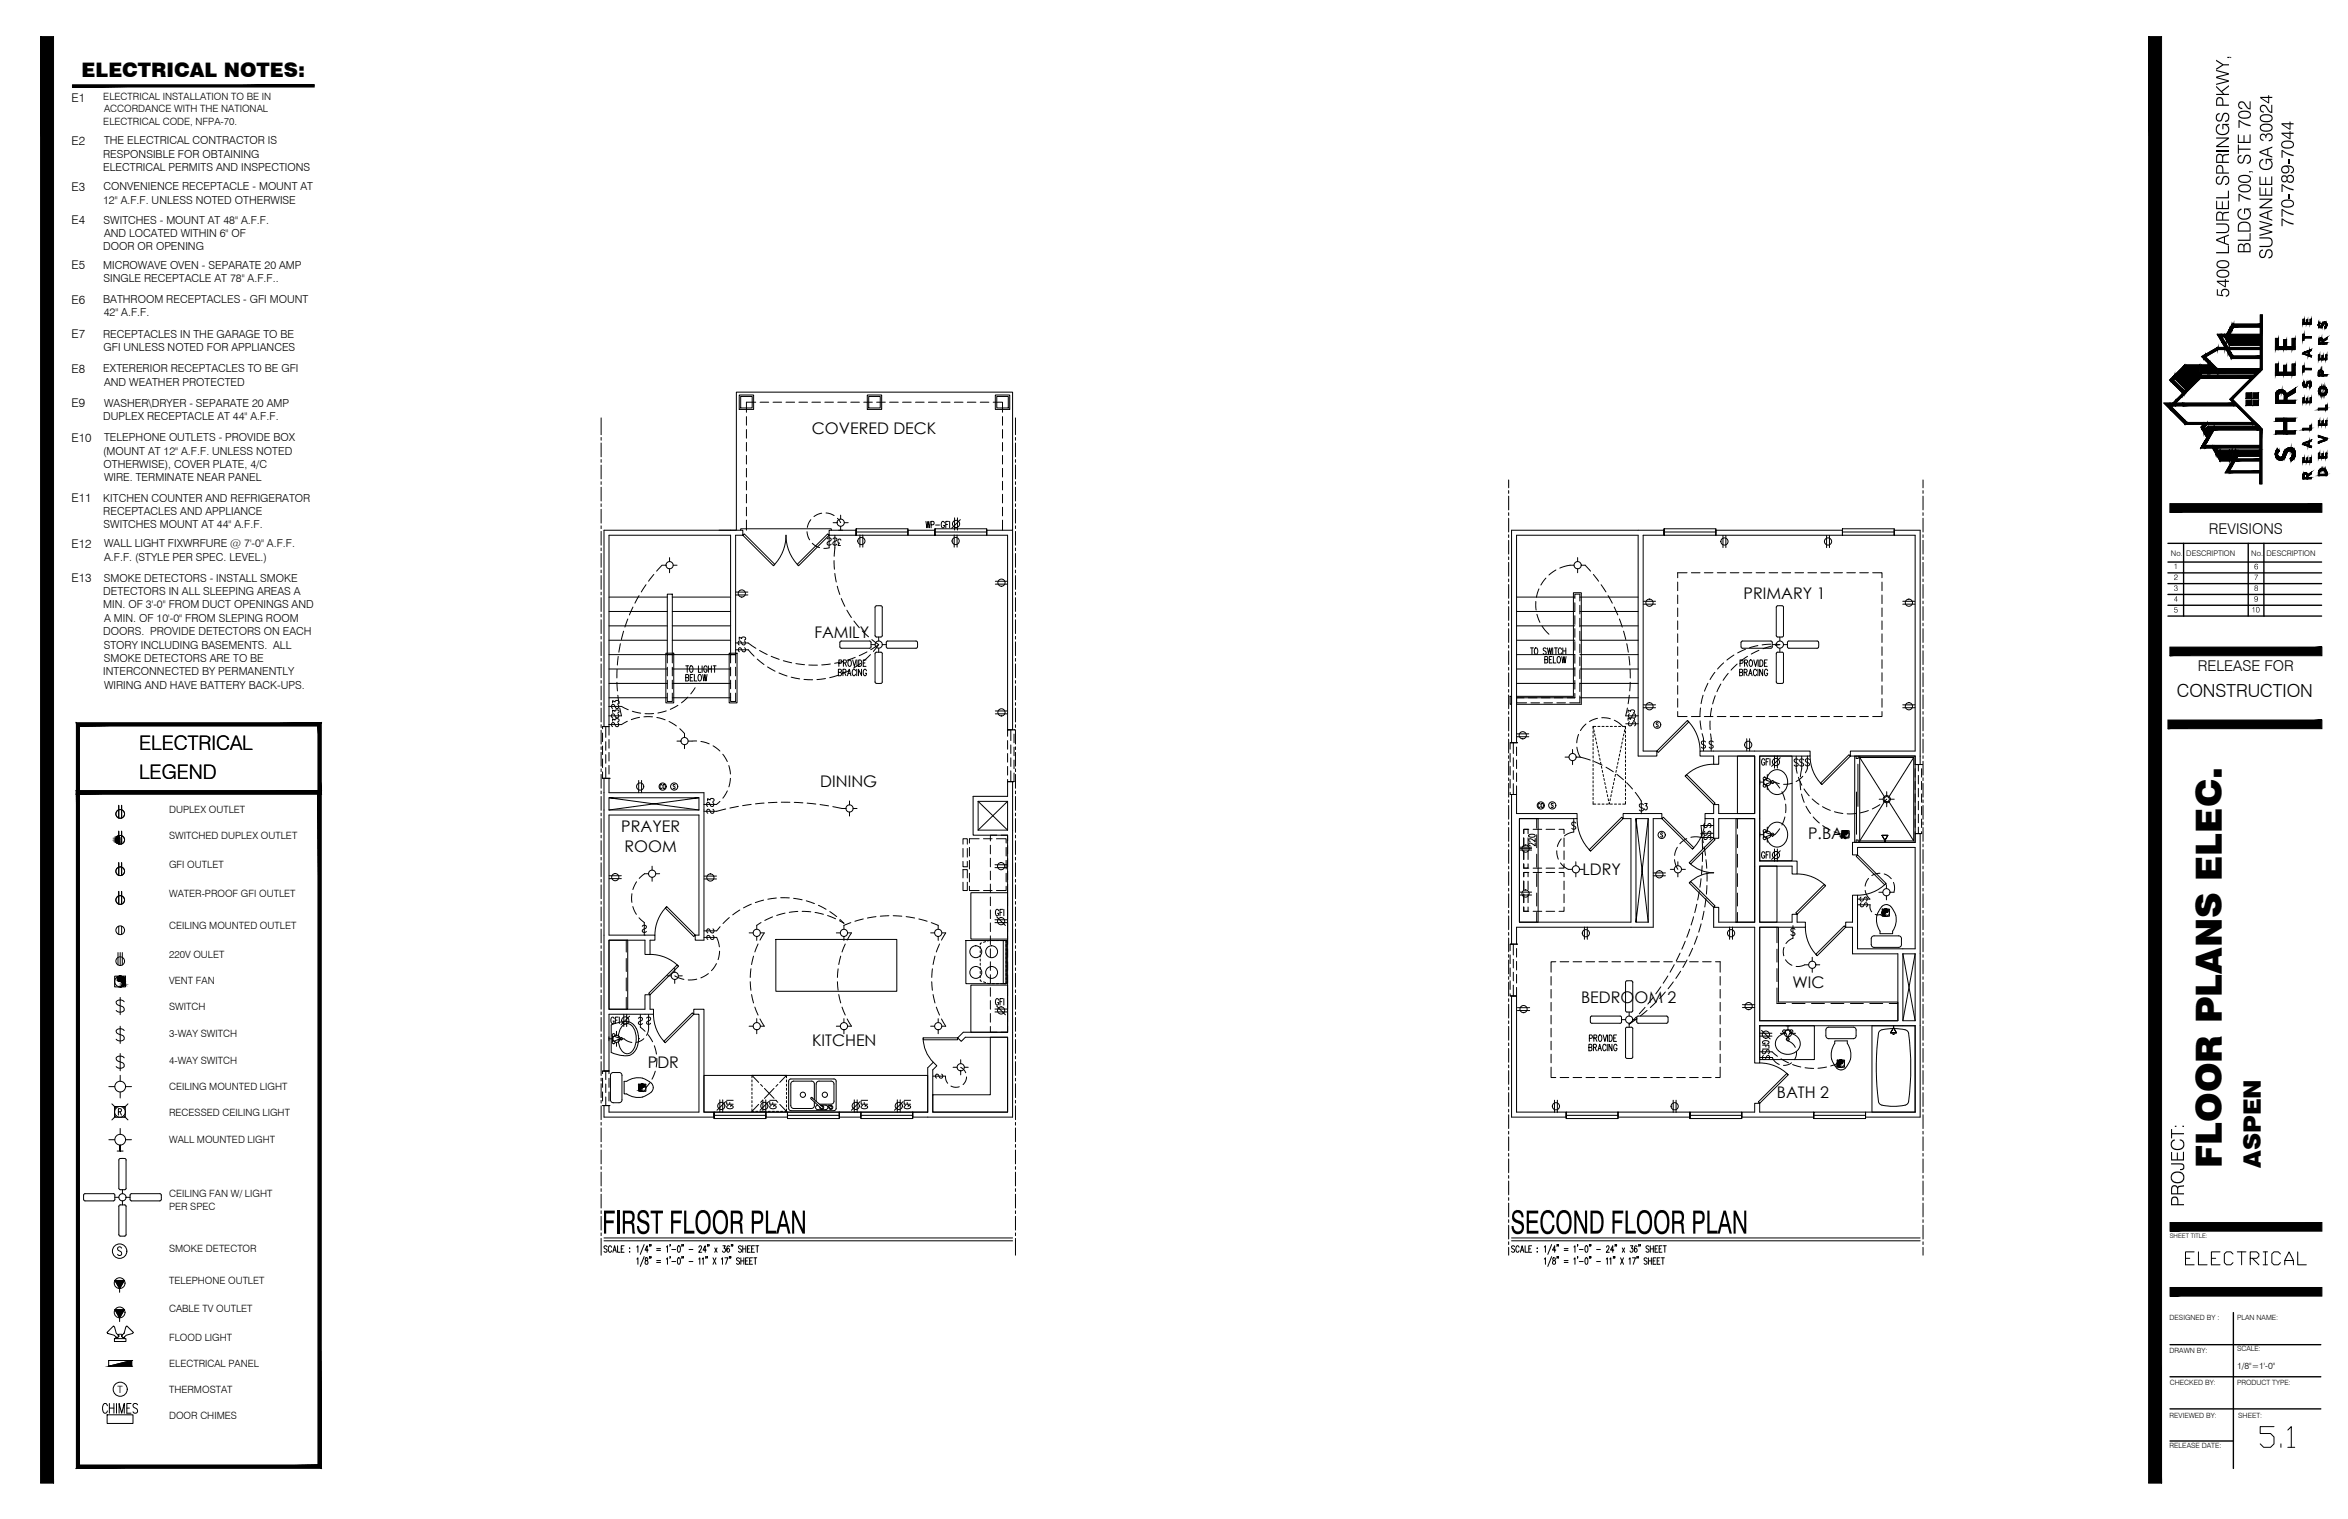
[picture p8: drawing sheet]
<svg xmlns="http://www.w3.org/2000/svg" width="864mm" height="559mm" viewBox="0 0 864 559" stroke-linecap="round" stroke-linejoin="round" font-family="sans-serif">
<defs><g id="words">
<g font-size="14.1">
<text x="221.5" y="453.8">FIRST FLOOR PLAN</text>
<text x="555.6" y="453.8">SECOND FLOOR PLAN</text>
</g>
<text font-size="13.2" x="817.2" y="429.6" transform="rotate(-90 817.2 429.6)">FLOOR PLANS ELEC.</text>
<text font-size="12.3" x="830.1" y="533.8">5.1</text>
<text font-size="8.8" x="831.5" y="429.6" transform="rotate(-90 831.5 429.6)">ASPEN</text>
<text font-size="8.4" x="802.6" y="466.4">ELECTRICAL</text>
<text font-size="7.9" x="803.3" y="443.9" transform="rotate(-90 803.3 443.9)">PROJECT:</text>
<g font-size="7.8">
<text x="843.6" y="83.3" transform="rotate(-90 843.6 83.3)">770-789-7044</text>
<text x="827.8" y="93.3" transform="rotate(-90 827.8 93.3)">BLDG 700, STE 702</text>
<text x="835.8" y="95.3" transform="rotate(-90 835.8 95.3)">SUWANEE GA 30024</text>
<text x="819.8" y="109.4" transform="rotate(-90 819.8 109.4)">5400 LAUREL SPRINGS PKWY,</text>
</g>
<g font-size="7.4">
<text x="30" y="28.4">ELECTRICAL NOTES:</text>
<text x="51.2" y="275.8">ELECTRICAL</text>
<text x="51.2" y="286.6">LEGEND</text>
</g>
<text font-size="6.6" x="800.6" y="256.5">CONSTRUCTION</text>
<g font-size="5.9">
<text x="298.6" y="159.6">COVERED DECK</text>
<text x="641.3" y="220.4">PRIMARY 1</text>
<text x="299.5" y="234.6">FAMILY</text>
<text x="301.7" y="289.6">DINING</text>
<text x="228.5" y="306.2">PRAYER</text>
<text x="665" y="308.5">P.BA.</text>
<text x="229.7" y="313.3">ROOM</text>
<text x="582.1" y="321.9">LDRY</text>
<text x="659.3" y="363.3">WIC</text>
<text x="581.5" y="368.9">BEDROOM 2</text>
<text x="298.7" y="384.7">KITCHEN</text>
<text x="238.3" y="392.8">PDR</text>
<text x="653.5" y="403.8">BATH 2</text>
</g>
<text font-size="5.7" x="565.5" y="312.6" transform="rotate(-90 565.5 312.6)">220</text>
<g font-size="5.5">
<text x="812.4" y="196.4">REVISIONS</text>
<text x="808.4" y="247">RELEASE FOR</text>
</g>
<g font-size="4.9">
<text x="245.5" y="291.4" transform="rotate(-90 245.5 291.4)">CO</text>
<text x="564.4" y="298.4">CO</text>
<text x="625.5" y="308.7">S</text>
</g>
<g font-size="4.4">
<text x="26.3" y="37.4">E1</text>
<text x="26.3" y="53.3">E2</text>
<text x="26.3" y="70.2">E3</text>
<text x="26.3" y="82.5">E4</text>
<text x="26.3" y="99.1">E5</text>
<text x="26.3" y="111.8">E6</text>
<text x="26.3" y="124.5">E7</text>
<text x="26.3" y="137.2">E8</text>
<text x="26.3" y="149.9">E9</text>
<text x="26.3" y="162.6">E10</text>
<text x="26.3" y="184.8">E11</text>
<text x="26.3" y="201.6">E12</text>
<text x="26.3" y="214.3">E13</text>
<text x="270.2" y="238.5">S</text>
<text x="597.6" y="268.1">S</text>
<text x="258.6" y="297.7">S</text>
<text x="625.5" y="305.5">S</text>
<text x="625.5" y="310.1">S</text>
<text x="683" y="332.7">S</text>
<text x="683" y="334.8">S</text>
<text x="258.6" y="344.3">S</text>
<text x="647" y="388.8">S</text>
<text x="342.9" y="397.9">S</text>
</g>
<g font-size="4">
<text x="38.3" y="53">THE ELECTRICAL CONTRACTOR IS</text>
<text x="38" y="57.9">RESPONSIBLE FOR OBTAINING</text>
<text x="38" y="62.9">ELECTRICAL PERMITS AND INSPECTIONS</text>
<text x="38.1" y="70">CONVENIENCE RECEPTACLE - MOUNT AT</text>
<text x="37.9" y="74.9">12&quot; A.F.F. UNLESS NOTED OTHERWISE</text>
<text x="38.1" y="82.2">SWITCHES - MOUNT AT 48&quot; A.F.F.</text>
<text x="38.3" y="87.2">AND LOCATED WITHIN 6&quot; OF</text>
<text x="38" y="92.1">DOOR OR OPENING</text>
<text x="38" y="98.8">MICROWAVE OVEN - SEPARATE 20 AMP</text>
<text x="38.1" y="103.7">SINGLE RECEPTACLE AT 78&quot; A.F.F..</text>
<text x="38" y="111.5">BATHROOM RECEPTACLES - GFI MOUNT</text>
<text x="38.1" y="116.3">42&quot; A.F.F.</text>
<text x="38" y="124.2">RECEPTACLES IN THE GARAGE TO BE</text>
<text x="38.1" y="129.1">GFI UNLESS NOTED FOR APPLIANCES</text>
<text x="38" y="136.9">EXTERERIOR RECEPTACLES TO BE GFI</text>
<text x="38.3" y="141.8">AND WEATHER PROTECTED</text>
<text x="38.3" y="149.6">WASHER\DRYER - SEPARATE 20 AMP</text>
<text x="38" y="154.5">DUPLEX RECEPTACLE AT 44&quot; A.F.F.</text>
<text x="37.9" y="167.2">(MOUNT AT 12&quot; A.F.F. UNLESS NOTED</text>
<text x="38.3" y="162.3">TELEPHONE OUTLETS - PROVIDE BOX</text>
<text x="38.1" y="172.2">OTHERWISE), COVER PLATE, 4/C</text>
<text x="38.3" y="177">WIRE. TERMINATE NEAR PANEL</text>
<text x="38" y="184.5">KITCHEN COUNTER AND REFRIGERATOR</text>
<text x="38" y="189.4">RECEPTACLES AND APPLIANCE</text>
<text x="38.1" y="194.4">SWITCHES MOUNT AT 44&quot; A.F.F.</text>
<text x="38.3" y="201.3">WALL LIGHT FIXWRFURE @ 7'-0&quot; A.F.F.</text>
<text x="38.3" y="206.2">A.F.F. (STYLE PER SPEC. LEVEL.)</text>
<text x="38.1" y="214">SMOKE DETECTORS - INSTALL SMOKE</text>
<text x="38" y="218.9">DETECTORS IN ALL SLEEPING AREAS A</text>
<text x="38" y="223.8">MIN. OF 3'-0&quot; FROM DUCT OPENINGS AND</text>
<text x="38" y="233.7">DOORS. PROVIDE DETECTORS ON EACH</text>
<text x="38.3" y="228.8">A MIN. OF 10'-0&quot; FROM SLEPING ROOM</text>
<text x="38.1" y="238.6">STORY INCLUDING BASEMENTS. ALL</text>
<text x="270.6" y="236.7">3</text>
<text x="38.1" y="243.6">SMOKE DETECTORS ARE TO BE</text>
<text x="38" y="248.5">INTERCONNECTED BY PERMANENTLY</text>
<text x="38.3" y="253.4">WIRING AND HAVE BATTERY BACK-UPS.</text>
<text x="224" y="263.5">3</text>
<text x="224" y="260">3</text>
<text x="597.6" y="263.5">3</text>
<text x="224" y="266.7">3</text>
<text x="597.6" y="266.3">3</text>
<text x="258.9" y="296">3</text>
</g>
<g font-size="3.7">
<text x="38" y="36.9">ELECTRICAL INSTALLATION TO BE IN</text>
<text x="38.3" y="41.3">ACCORDANCE WITH THE NATIONAL</text>
<text x="38" y="45.8">ELECTRICAL CODE, NFPA-70.</text>
<text x="62.2" y="299.2">DUPLEX OUTLET</text>
<text x="62.2" y="308.7">SWITCHED DUPLEX OUTLET</text>
<text x="62.2" y="319.3">GFI OUTLET</text>
<text x="62.2" y="329.9">WATER-PROOF GFI OUTLET</text>
<text x="62.2" y="341.8">CEILING MOUNTED OUTLET</text>
<text x="62.2" y="352.4">220V OULET</text>
<text x="62.2" y="361.9">VENT FAN</text>
<text x="62.2" y="371.4">SWITCH</text>
<text x="62.2" y="381.5">3-WAY SWITCH</text>
<text x="62.2" y="391.5">4-WAY SWITCH</text>
<text x="62.2" y="401.1">CEILING MOUNTED LIGHT</text>
<text x="62.2" y="410.6">RECESSED CEILING LIGHT</text>
<text x="62.2" y="420.5">WALL MOUNTED LIGHT</text>
<text x="62.2" y="440.3">CEILING FAN W/ LIGHT</text>
<text x="62.2" y="445">PER SPEC</text>
<text x="62.2" y="460.5">SMOKE DETECTOR</text>
<text x="62.2" y="472.2">TELEPHONE OUTLET</text>
<text x="62.2" y="482.8">CABLE TV OUTLET</text>
<text x="62.2" y="493.4">FLOOD LIGHT</text>
<text x="62.2" y="502.9">ELECTRICAL PANEL</text>
<text x="43.2" y="512.4">T</text>
<text x="62.2" y="512.4">THERMOSTAT</text>
<text x="62.2" y="521.9">DOOR CHIMES</text>
</g>
<g font-size="3.4">
<text x="829.1" y="209.4" transform="rotate(-2 829.1 209.4)">6</text>
<text x="799.6" y="213.4" transform="rotate(-2 799.6 213.4)">2</text>
<text x="829.1" y="213.4" transform="rotate(-2 829.1 213.4)">7</text>
<text x="799.6" y="221.3" transform="rotate(-1 799.6 221.3)">4</text>
<text x="799.6" y="217.4" transform="rotate(-1 799.6 217.4)">3</text>
<text x="829.1" y="221.3" transform="rotate(-1 829.1 221.3)">9</text>
<text x="829.1" y="217.4" transform="rotate(-1 829.1 217.4)">8</text>
<text x="799.6" y="225.3" transform="rotate(-2 799.6 225.3)">5</text>
<text x="828.2" y="225.3" transform="rotate(-1 828.2 225.3)">10</text>
</g>
<text font-size="3.3" x="822.8" y="503.5">1/8&quot;=1'-0&quot;</text>
<g font-size="2.9">
<text x="798.5" y="204.4">No.</text>
<text x="799.6" y="209.4">1</text>
<text x="804.1" y="204.4">DESCRIPTION</text>
<text x="828" y="204.4">No.</text>
<text x="833.7" y="204.4">DESCRIPTION</text>
</g>
<g font-size="2.6">
<text x="798" y="485.4">DESIGNED BY :</text>
<text x="822.8" y="485.4">PLAN NAME:</text>
<text x="798" y="497.6">DRAWN BY:</text>
<text x="822.8" y="497.1">SCALE:</text>
<text x="798.1" y="509.6">CHECKED BY:</text>
<text x="822.8" y="509.6">PRODUCT TYPE:</text>
<text x="798" y="521.7">REVIEWED BY:</text>
<text x="823.2" y="521.6">SHEET:</text>
<text x="798" y="532.6">RELEASE DATE:</text>
</g>
<text font-size="2.3" x="798.1" y="455.5">SHEET TITLE:</text>
</g></defs>
<!-- layer: Electrical Notes-Legend 1-8|E-Elect-Anno -->
<g fill="#000" stroke="#000" stroke-width=".37">
<path d="M43.2 310.2l.5 .2zM43.4 307.6l.3-.1zM44 359.1h.4zM44 361.1h2.2zM44.2 363.1l.2-.1zM44.6 362.9h.2zM42.3 471.1h3.4l-1.7 2.9zM42.3 481.8h3.4l-1.7 3zM40 502.6l8.4-2.1v2.1z"/>
<path d="M26.7 31.2v.8l88.9-.8zM26.7 32l88.9-.8v.8z"/>
<path d="M28.1 266l1.1 1 88.9-1zM29.2 267l88.9-1-1.1 1zM118.1 266l-1.1 1 1.1 25zM117 267l1.1 25-1.1-1zM28.1 292h90l-1.1-1zM28.1 292l1.1-1h87.8zM28.1 266v26l1.1-1zM28.1 266l1.1 1v24z"/>
<path d="M28.1 266l1.1 1 88.9-1zM29.2 267l88.9-1-1.1 1zM118.1 266l-1.1 1 1.1 25zM117 267l1.1 25-1.1-1zM28.1 292h90l-1.1-1zM28.1 292l1.1-1h87.8zM28.1 266v26l1.1-1zM28.1 266l1.1 1v24z"/>
<path d="M28.1 291l1.1 1 88.9-1zM29.2 292l88.9-1-1.1 1zM118.1 291l-1.1 1 1.1 248.1zM117 292l1.1 248.1-1.1-1.1zM28.1 540.1h90l-1.1-1.1zM28.1 540.1l1.1-1.1h87.8zM28.1 291v249.1l1.1-1.1zM28.1 291l1.1 1v247z"/>
<path d="M28.1 291l1.1 1 88.9-1zM29.2 292l88.9-1-1.1 1zM118.1 291l-1.1 1 1.1 248.1zM117 292l1.1 248.1-1.1-1.1zM28.1 540.1h90l-1.1-1.1zM28.1 540.1l1.1-1.1h87.8zM28.1 291v249.1l1.1-1.1zM28.1 291l1.1 1v247z"/>
<path d="M43.2 310.2l.5 .2zM43.4 310.4l.3 .1z"/>
<path d="M43.4 307.6l.3 .1zM43.2 307.7h.5z"/>
<path d="M43.2 307.7l.5 .2zM43.2 307.7l.5 .2h-.7z"/>
<path d="M43 307.9l.7 .3v-.3zM43 307.9l.7 .3h-.9z"/>
<path d="M42.8 308.2l.9 .2v-.2zM42.8 308.2l.9 .2h-1z"/>
<path d="M42.7 308.4l1 .3v-.3zM42.7 308.4l1 .3h-1.1z"/>
<path d="M42.6 308.7l1.1 .3v-.3zM42.6 308.7l1.1 .3h-1.1z"/>
<path d="M42.6 309l1.1 .3v-.3zM42.6 309l1.1 .3h-1.1z"/>
<path d="M42.6 309.3l1.1 .2v-.2zM42.6 309.3l1.1 .2h-1z"/>
<path d="M42.7 309.5l1 .3v-.3zM42.7 309.5l1 .3h-.9z"/>
<path d="M42.8 309.8l.9 .2v-.2zM42.8 309.8l.9 .2z"/>
<path d="M43 310l.7 .2zM43 310l.7 .2z"/>
<path d="M44 359.1h.5zM43.9 359.1h.6z"/>
<path d="M43.9 359.1l.7 .1zM43.8 359.2h.8z"/>
<path d="M43.8 359.2h1zM43.7 359.2h1.1z"/>
<path d="M43.7 359.2h1.2zM43.6 359.2h1.3z"/>
<path d="M43.6 359.2l1.5 .2zM43.5 359.4h1.6z"/>
<path d="M43.5 359.4h1.7zM43.5 359.4h1.7z"/>
<path d="M43.5 359.4l1.8 .1zM43.5 359.4l1.8 .1z"/>
<path d="M43.4 359.5l2 .1zM43.4 359.5l2 .1z"/>
<path d="M43.3 359.6h2.2zM43.3 359.6h2.2z"/>
<path d="M43.3 359.6l2.4 .2zM43.3 359.6l2.4 .2z"/>
<path d="M43.2 359.8h2.5zM43.2 359.8h2.5z"/>
<path d="M43.2 359.8l2.6 .2zM43.2 359.8l2.6 .2z"/>
<path d="M43.2 360l2.7 .1zM43.2 360l2.7 .1z"/>
<path d="M44.7 362.9h.2zM44.6 362.9h.2z"/>
<path d="M44.8 362.8h.3zM44.7 362.9h.2z"/>
<path d="M44.8 362.8h.4zM44.8 362.8h.3z"/>
<path d="M44.9 362.7h.4zM44.9 362.7l.3 .1z"/>
<path d="M45 362.6h.4zM45 362.6l.3 .1z"/>
<path d="M45 362.5h.5zM45 362.5l.4 .1z"/>
<path d="M45.1 362.3l.6 .1zM45.1 362.3l.6 .1z"/>
<path d="M45.1 362.4h.6zM45.1 362.4l.4 .1z"/>
<path d="M45.2 362.2h.6zM45.2 362.2l.5 .1z"/>
<path d="M43.2 360.1l2.7 .1zM43.2 360.1l2.7 .1z"/>
<path d="M45.2 362.1h.7zM45.2 362.1l.6 .1z"/>
<path d="M43.2 360.2l2.8 .1zM43.2 360.2l2.8 .1z"/>
<path d="M45.2 362h.7zM45.2 362l.7 .1z"/>
<path d="M43.2 360.3l2.8 .1zM43.2 360.3l2.8 .1z"/>
<path d="M45.1 361.8l.8 .2 .1-.2zM45.1 361.8l.8 .2z"/>
<path d="M43.2 360.4l2.9 .1zM43.2 360.4l2.9 .1z"/>
<path d="M45.1 361.7h.9zM45.1 361.7l.9 .1z"/>
<path d="M43.3 360.5l2.8 .2zM43.3 360.5l2.8 .2z"/>
<path d="M45 361.6h1.1zM45 361.6l1 .1z"/>
<path d="M43.4 360.7h2.7zM43.4 360.7h2.7z"/>
<path d="M43.4 360.7l2.7 .1zM43.4 360.7l2.7 .1z"/>
<path d="M44.9 361.4l1.2 .1zM44.9 361.4l1.2 .1z"/>
<path d="M44.9 361.5h1.2zM44.9 361.5l1.2 .1z"/>
<path d="M43.5 360.8l2.6 .1zM43.5 360.8l2.6 .1z"/>
<path d="M43.6 360.9l2.5 .1zM43.6 360.9l2.5 .1z"/>
<path d="M43.8 361l2.4 .1zM43.8 361l2.4 .1zM44 361.1h2.2z"/>
<path d="M44.5 361.2h1.6zM44.5 361.2h1.6z"/>
<path d="M44.7 361.2l1.4 .1zM44.7 361.2l1.4 .1z"/>
<path d="M44.8 361.3h1.3zM44.8 361.3l1.3 .1z"/>
<path d="M44.2 361.1h2zM44.2 361.1h2z"/>
<path d="M44.4 361.1h1.8zM44.4 361.1l1.7 .1z"/>
</g>
<g fill="none" stroke="#000" stroke-width=".37">
<path d="M43.7 296.3v4.6M44.7 296.3v4.6M43.7 305.8v4.7M43.7 317.3v4.7M44.7 305.8v4.7M44.7 317.3v4.7M43.7 327.9v4.7M44.7 327.9v4.7M42.2 359.1h4v4h-4zM43.4 350.4v4.6M43.7 340.7v3M44.2 359.1a1.06 1.06 0 0 0-1 1.2 1.06 1.06 0 0 0 1.4 .8 .98 .98 0 0 1 .5 1.1 .98 .98 0 0 1-.9 .8"/>
<path d="M44.2 350.4v4.8M44.7 340.7v3M45 350.4v4.6M44.2 366.9v6.4M44.2 377.5v6.4M45.7 368.5a1.67 1.67 0 0 0-1.6-.7 1.67 1.67 0 0 0-1.4 1.1l.4 .7 1.7 .6a1.05 1.05 0 0 1 .9 .8 1.05 1.05 0 0 1-.5 1.1 2.04 2.04 0 0 1-2.5-.4M45.7 379.1a1.67 1.67 0 0 0-1.6-.7 1.67 1.67 0 0 0-1.4 1.1l.4 .7 1.7 .6a1.05 1.05 0 0 1 .9 .8 1.05 1.05 0 0 1-.5 1.1 2.04 2.04 0 0 1-2.5-.4M40 399.7h2.2M44.2 387.6v6.3M44.2 395.6v2.1M45.7 389.2a1.67 1.67 0 0 0-1.6-.8 1.67 1.67 0 0 0-1.4 1.2l.4 .6 1.7 .7a1.05 1.05 0 0 1 .9 .8 1.05 1.05 0 0 1-.5 1.1 2.04 2.04 0 0 1-2.5-.4M46.2 399.7h2.2"/>
<path d="M40 419.3h2.2M41.2 406.1l1.5 1.5M42.1 407.1h4v3.9h-4zM42.7 410.4l-1.5 1.6M44.2 401.7v2.2M44.2 415.1v2.2M45.5 410.4l1.6 1.6M46.2 419.3h2.2M47.1 406.1l-1.6 1.5M31.3 439.1h10.4M31.3 439.1l-.3 .1a2.84 2.84 0 0 0 0 2.5l10.7 .1 .6-.6M41.7 439.1l.6 .5"/>
<path d="M42.2 439.7v1.5M43.1 423.4h2.2M44.2 421.3v2.1zM44.2 421.3v2.1M45 437.7v1.4M45.8 437.7h-1.5l-.6-.6 .1-10.6a2.84 2.84 0 0 1 2.5 0l.1 10.6-.6 .6M48.4 439.1h10.4M48.4 439.1l-.6 .6v1.5l.6 .6 10.6-.1a2.84 2.84 0 0 0 0-2.5l-.2-.1M42.2 440.5h1.5M44.2 443.3h1.6M44.3 443.2l-.6 .6 .1 10.7a2.84 2.84 0 0 0 2.5 0l.1-10.7-.6-.6M45 441.8v1.5"/>
<path d="M46.4 440.5h1.4M42.3 471.1h3.4l-1.7 2.9zM44 474v1.4M39.3 490.2l2.5-2.4 .3 .4 .6 2.2 1.1 1.1-.7 .7-1.1-1-2.3-.6zM42.1 492.4h4.2v1.1h-4.2zM42.3 481.8h3.4l-1.7 3zM44 484.8v1.4M45.7 491.9l-.3 .3-.8-.7 .4-.4-1-.3-.6 .2 .4 .5-.7 .7-.4-.3-.1 .5M45.7 491.9l.2 .5M46.7 487.8l2.4 2.4-.4 .4-2.3 .6-1 1-.8-.7 1.1-1.1 .6-2.2zM40 500.5h8.4l-8.4 2.1M40 500.5v2.1h8.4v-2.1"/>
<path d="M40 502.6h.1M40 500.5h.1M48.4 500.5h.1M48.4 502.6h.1M39.4 520.5h9.5v3.1h-9.5z"/>
<circle cx="44.2" cy="299.4" r="1.6"/>
<circle cx="44.2" cy="308.9" r="1.6"/>
<circle cx="44.2" cy="331.1" r="1.6"/>
<circle cx="44.2" cy="320.5" r="1.6"/>
<circle cx="44.2" cy="342.2" r="1.6"/>
<circle cx="44.2" cy="353.6" r="1.6"/>
<circle cx="44.2" cy="361.1" r="1.98"/>
<circle cx="44.2" cy="399.7" r="1.98"/>
<circle cx="44.1" cy="409" r="1.98"/>
<circle cx="44.2" cy="419.3" r="1.98"/>
<circle cx="45" cy="440.5" r="1.32"/>
<circle cx="44" cy="460.3" r="2.66"/>
<circle cx="44" cy="472" r="1.98"/>
<circle cx="44" cy="482.8" r="1.98"/>
<circle cx="44.2" cy="511.1" r="2.59"/>
</g>
<!-- layer: Electrical Notes-Legend 1-8|E-Anno-Note -->
<path d="M43.5 409l1-.1v-.9l-1-.2v2.4M44.1 409l.6 1.2M44.7 459.2a.76 .76 0 0 0-1.2-.4 .76 .76 0 0 0 .2 1.3l.6 .3a.81 .81 0 0 1 .3 1.3 .81 .81 0 0 1-1.3-.3M39.5 517.2a.83 .83 0 0 0-.8-.9 .83 .83 0 0 0-.8 .9v1.8a.83 .83 0 0 0 .8 .9 .83 .83 0 0 0 .8-.9M40.2 516.3v3.6M40.2 518h1.7M41.9 516.3v3.6M42.8 516.3v3.6M43.8 519.9v-3.6l1 3.6 .9-3.6v3.6M46.7 518h.9M48.2 516.3h-1.5v3.6h1.5M50.6 516.8a.86 .86 0 0 0-1.4-.4 .86 .86 0 0 0 .2 1.4l.7 .4a.91 .91 0 0 1 .3 1.4 .91 .91 0 0 1-1.5-.2" fill="none" stroke="#000" stroke-width=".37"/>
<!-- layer: Aspen-X-FL-1|A-Wall -->
<g fill="none" stroke="#000" stroke-width=".37">
<path d="M271.9 145.3h5.3v5.3h-5.3zM272.4 145.8h4.3v4.3h-4.3zM319 145.3h5.3v5.3h-5.3zM319.5 145.8h4.3v4.3h-4.3zM366.1 145.3h5.3v5.3h-5.3zM366.6 145.8h4.2v4.3h-4.2zM222.2 195.1h51v1.8h-2.6v43.9h-1.9v-43.9h-44.7v70.4h-1.8zM264.5 195.1h6.3v-50.8h101.6v50.8h-9.5v1.8h7.7v71.6h1.8v-73.4M305 195.1h9.9v1.8h-9.9zM333.9 195.1h10v1.8h-10zM224 219.7h21.4M245.4 218.6h1.9v22.2h-1.9z"/>
<path d="M247.3 219.7h21.4M224 235.5h21.4M224 230.2h21.4M224 224.9h21.4M247.3 235.5h21.4M247.3 230.2h21.4M247.3 224.9h21.4M224 256.7h21.4M224 251.4h21.4M224 246.1h21.4M224 240.8h21.4M244.9 240.3h2.9v18.3h-2.9z"/>
<path d="M245.4 255v3h1.9v-3M245.4 245.5v3.1M245.4 250.2v3.2M247.3 240.8h-1.9v3.1M247.3 256.7h21.4M247.3 251.4h21.4M247.3 246.1h21.4M247.3 240.8h21.4M247.3 240.8v3.1M247.3 245.5v3.1M247.3 250.2v3.2M268.2 240.3h2.9v18.3h-2.9z"/>
<path d="M268.7 243.9v-3.1h1.9v3.1M268.7 255v3h1.9v-3M268.7 245.5v3.1M268.7 250.2v3.2M270.6 245.5v3.1M270.6 250.2v3.2M222.2 286.3h1.8v5.3h34.9v54.3h-3.2v-1.9h1.4v-44.2h-33.1v44.2h16.9v1.9h-1.8v5.2h-1.9v-5.2h-13.2v25.4h13.2v-5.4h1.9v5.4h1.3v1.8h-16.4v20.9h-1.8zM224 293.5h33.1l-33.1 4.5h33.1zM224 293.5v4.5M357.9 293h12.7v-5.5h1.8v123.5h-36.7v-1.9h5.5v-16.3l2.1-2 1.3 1.3-1.5 1.5v15.5h27.5v-27.5h-15.5l-1.5 1.5-1.4-1.3 2.1-2.1h16.3v-72.5h-12.7zM359.8 294.8h10.8M359.8 294.8v10.6"/>
<path d="M359.8 294.8l10.8 10.6M370.6 294.8v10.6M370.6 294.8l-10.8 10.6M359.8 305.4h10.8M224 345.9h6.9v25.4h-6.9zM230.3 345.9v4.3M230.3 352.6v4.8M230.3 359.8v4.7M230.3 366.9v4.4M255.2 371.3h3.7v37.8h3.7v1.9h-40.4v-4.3h1.8v2.4h33.1v-36h-1.9zM364.2 381.6h6.4v27.5h-27.5v-6.4h21.1zM281.7 409.1h7.9v1.9h-7.9z"/>
<path d="M308.7 409.1h7.9v1.9h-7.9z"/>
</g>
<!-- layer: Aspen-X-FL-1|A-Glaz -->
<g fill="none" stroke="#000" stroke-width=".37">
<path d="M314.9 194.5v2.4h19v-2.4h-19v2.4M314.9 195.7h19M333.9 194.5v2.4M343.9 194.5v2.4h19v-2.4h-19v2.4M343.9 195.7h19M362.9 194.5v2.4M221.6 269.7v3.1M221.6 274.4v3.2M221.6 279.2v3.2M221.6 267.3h2.4M222.8 267.3v4M222.8 272.8v3.2"/>
<path d="M222.8 277.6v3.2M224 267.3h-2.4v.8M224 267.3v3.2M224 272v3.2M224 276.8v3.2M370.6 272.4v3.2M370.6 277.2v3.2M370.6 268.5h2.4M371.4 268.5h-.8v2.4M371.8 268.5v3.9M371.8 274v3.2M371.8 278.8v3.2"/>
<path d="M373 268.5h.1M373 270.1v3.1M373 274.8v3.2M373 279.6v3.2M221.6 284v2.3h.8M221.6 286.3h2.4M222.8 282.4v3.9M224 286.3h.1M224 281.6v3.1M370.6 286.7v.8h2.4M370.6 282v3.1M370.6 287.5h2.4"/>
<path d="M371.8 283.6v3.9M373 284.4v3.1M221.6 396.6v3.4M221.6 394h2.4M222.8 394v3.2M222.8 398.8v3.1M224 394h-2.4v1M224 394v1M224 396.6v3.4M221.6 401.7v3.3M221.6 406.7h2.4M222.8 403.5v3.2"/>
<path d="M224 406.7h.1M224 401.7v3.3M262.6 409.1v2.4h19.1v-2.4h-19.1v2.4M262.6 410.3h19.1M281.7 409.1v2.4M289.6 409.1h19.1v2.4h-19.1zM289.7 410.3h19M289.7 409.1v2.4M308.7 409.1v2.4M316.6 410.3h19.1M316.6 409.1v2.4M335.7 409.1v2.4h-19.1v-2.4h19.1v2.4"/>
</g>
<!-- layer: Aspen-X-FL-1|A-Flor-Case-Tops -->
<path d="M357.1 328.4h13.5v17.1h-13.5zM285.4 345.6h44.4v19.1h-44.4zM357.1 362.4h13.5v17.3h-13.5zM258.9 395.6h82.3v13.5h-82.3z" fill="none" stroke="#000" stroke-width=".37"/>
<!-- layer: Aspen-X-FL-1|A-Flor-Appl -->
<g fill="none" stroke="#000" stroke-width=".37">
<path d="M355.2 346h14.9v15.9h-14.9zM360.5 348.2v.8M360.5 349.7v.8M360.5 351.3v.7M360.5 352.8v.8M360.5 354.3v.8M360.5 355.8v.8M360.5 357.4v.7M360.5 358.9v.7M361 346.9l-.5 .2v.4M362.5 346.4l-.8 .3M364.2 346l-1 .2"/>
<path d="M365 346h.7M366.5 346h.8M368 346h.8M369 346h1.1v15.9h-1.1zM369.6 346h.5v.7M370.1 347.5v.7M370.1 349v.7M370.1 350.5v.8M370.1 352v.8M370.1 353.6v.7M370.1 355.1v.7M370.1 356.6v.8"/>
<path d="M370.1 358.1v.8M370.1 359.6v.8M360.5 360.4v.4l.5 .2M361.7 361.2l.8 .3M363.2 361.7l1 .2M365 361.9h.7M366.5 361.9h.8M368 361.9h.8M370.1 361.2v.7h-.5M276.6 395.6l2.4 2.6M276.6 395.6v.9M276.6 397.3v.7"/>
<path d="M276.6 398.8v.7M276.6 395.6h12.7M279.8 398.9l.7 .8M286.1 398.9l-.7 .8M289.3 395.6l-2.5 2.6M289.3 395.6v.9M289.3 397.3v.7M289.3 398.8v.7M276.6 400.3v.8M276.6 401.8v.8M276.6 403.4v.7M276.6 404.9v.8"/>
<path d="M276.6 406.4v.8M279 406.3l-2.4 2.5v-.8M280.5 404.8l-.7 .7M281.2 400.4l3.5 3.7M284.7 400.4l-3.5 3.7M285.4 404.8l.7 .7M286.8 406.3l2.5 2.5v-.8M289.3 400.3v.8M289.3 401.8v.8M289.3 403.4v.7M289.3 404.9v.8M289.3 406.4v.8"/>
<circle cx="358.9" cy="350.1" r="2.19"/>
<circle cx="358.9" cy="357.7" r="2.19"/>
<circle cx="364.7" cy="350.1" r="2.19"/>
<circle cx="364.7" cy="357.7" r="2.19"/>
</g>
<!-- layer: Aspen-X-FL-1|A-Flor-Appl-Opt -->
<g fill="none" stroke="#000" stroke-width=".37">
<path d="M354.2 310.5v-1.9h1.6v1.9M354.2 316.9v2h1.6v-2M354.2 312.1v3.2M355.8 312.1v3.2M356.6 311.7v3.2M356.6 316.5v3.2M360.1 308.6h-3.5v1.5M361.7 308.6h3.2M366.5 308.6h3.6v1.5M370.1 311.7v3.2M370.1 316.5v3.2M354.2 324.6v3h1.6v-3"/>
<path d="M354.2 323v-3.1h1.6v3.1M356.6 326v1.6h3.5M356.6 321.3v3.1M361.7 327.6h3.2M370.1 326v1.6h-3.6M370.1 321.3v3.1"/>
</g>
<!-- layer: Aspen-X-FL-1|A-Flor-Case-Ovhd -->
<g fill="none" stroke="#000" stroke-width=".37">
<path d="M364.3 310.9v3.2M364.3 315.7v3.2M366.6 307.2h-2.3v2.2M368.2 307.2h2.4v2.2M370.6 310.9v3.2M370.6 315.7v3.2M364.3 320.5v3.1M364.3 325.2v3.2M364.3 330v3.2M364.3 334.8v3.1M364.3 339.5v3.2M370.6 320.5v3.1"/>
<path d="M370.6 325.2v3.2M370.6 330v3.2M370.6 334.8v3.1M370.6 339.5v3.2M364.3 344.3v3.2M364.3 349v3.2M364.3 353.8v3.2M364.3 358.6v3.1M370.6 344.3v3.2M370.6 349v3.2M370.6 353.8v3.2M370.6 358.6v3.1"/>
<path d="M364.3 363.3v3.2M364.3 368.1v3.2M364.3 372.9v3.1M364.3 377.6v2.1h2.3M370.6 377.6v2.1h-2.4M370.6 363.3v3.2M370.6 368.1v3.2M370.6 372.9v3.1"/>
</g>
<!-- layer: Aspen-X-FL-1|P-Fixt-Symb -->
<g fill="none" stroke="#000" stroke-width=".37">
<path d="M229.2 375.9l-2.6 .5-1.8 .7v10.1l2.5 .8 1.9 .3M229.2 375.9a5 5 0 0 1 5.6 5.4l.1 .8M225 394.7l2.7-.2 .6 .2 .4 .6 .1 9.3-.2 .6-.6 .4h-2.7l-.7-.7-.1-9.3zM225.3 381.1v2M226.1 381.1l1.7 .7v.6l-1.7 .7M227.4 381.8a5.2 5.2 0 0 1 2.8-5.2 3.6 3.6 0 0 1 3.6 3.6 6.5 6.5 0 0 1-2.4 7.3 3.3 3.3 0 0 1-3.8-3.2l-.2-1.9M231.5 388.3h-2.3M233 387.3l-1.5 1M234.9 382.1h.1M234.9 382.1a7.5 7.5 0 0 1-1.9 5.1M239.6 398.5a2.23 2.23 0 0 1 0 3.2M239.6 398.5a7 7 0 0 0-9.1-.7h-.9v4.6h.9"/>
<path d="M299.5 398.8v5.8M299.5 398.8l-.4-.9-.6-.2-7.2 .2-.4 .9v7.9l.4 .9 .6 .2h6.6l.6-.2 .4-.9M239.6 401.7a7 7 0 0 1-9.1 .7M290.9 408.6h15.8M290.9 408.6l-.6-.3-.2-.5v-10.1l.2-.5 .6-.3h15.8l.6 .3 .2 .5v10.1l-.2 .5-.6 .3M298.5 404.4a.32 .32 0 0 1-.3-.4 .32 .32 0 0 1 .3-.3 .32 .32 0 0 1 .3 .3l3.5 2.9a.46 .46 0 0 1 .4 .5 .46 .46 0 0 1-.4 .4 .46 .46 0 0 1-.5-.3l-3.3-3.1M299.5 405.4v1.3M300.2 405.1h.1M300.2 405.1v-6.3l.2-.7 .9-.4 5 .2 .4 .9 .1 6.3-.3 .7-.8 .4h-4.3M301.8 406.6h1.9a.84 .84 0 0 1 .8 .8 .84 .84 0 0 1-.8 .8h-2.9a.84 .84 0 0 1-.8-.8 .84 .84 0 0 1 .8-.8M302 406.7a.75 .75 0 0 1 1 .6 .75 .75 0 0 1-.8 .8 .75 .75 0 0 1-.7-.9M304.8 407.2l.3 .3"/>
<path d="M305.1 406.8l.4 .1a.46 .46 0 0 1 .5 .4 .46 .46 0 0 1-.3 .5 .46 .46 0 0 1-.6-.3M305.1 406.8a.75 .75 0 0 1 1.2 .3 .75 .75 0 0 1-.7 1 .75 .75 0 0 1-.8-.9M305.1 406.8a.33 .33 0 0 0-.3-.2 .33 .33 0 0 0-.3 .3 .33 .33 0 0 0 .4 .3"/>
<circle cx="225.7" cy="383.4" r=".54"/>
<circle cx="225.7" cy="380.8" r=".54"/>
<circle cx="228.5" cy="382.1" r=".43"/>
<circle cx="295.3" cy="402.7" r=".96"/>
<circle cx="303.4" cy="402.7" r=".96"/>
</g>
<!-- layer: Aspen-X-FL-1|A-Door -->
<path d="M272.4 195.1v-.6h33.4v.6M273.2 196.9l.5-.5 11.3 11.2-.6 .5zM293.2 207.6l11.2-11.2 .6 .5-11.3 11.2zM293.7 208.1a15.8 15.8 0 0 1-4.6-11.2 15.9 15.9 0 0 1-4.7 11.2M245.2 333.5l10.5 10.5-.5 .5-10.5-10.4zM245.2 333.5a14.8 14.8 0 0 0-4.3 10.5M239.1 351.1a14.8 14.8 0 0 1 10.5 4.3M238.6 365.4l10.5-10.4 .5 .5-10.5 10.4zM240.4 373.1a14.8 14.8 0 0 0 4.3 10.5M244.2 383.1l10.5-10.5 .5 .5-10.5 10.5zM339.5 381.8a12.7 12.7 0 0 0 3.8 9M339.5 381.8h12.7v.7h-12.7z" fill="none" stroke="#000" stroke-width=".37"/>
<!-- layer: Aspen-X-FL-1|A-Flor-Case -->
<path d="M276.6 408.8h.6M278 408.8h.7M279.5 408.8h.8M281 408.8h.8M282.5 408.8h.8M284.1 408.8h.7M285.6 408.8h.7M287.1 408.8h.8M288.6 408.8h.7" fill="none" stroke="#000" stroke-width=".37"/>
<!-- layer: Aspen-X-FL-1|Property Line -->
<g fill="none" stroke="#000" stroke-width=".37">
<path d="M221.1 153.7v6.2M373.5 153.7v6.2M221.1 160.9v1.1M221.1 163v5M221.1 169.1v1M221.1 171.1v5.1M221.1 177.2v1M221.1 179.2v5.1M373.5 160.9v1.1M373.5 163v5M373.5 169.1v1M373.5 171.1v5.1"/>
<path d="M373.5 177.2v1M373.5 179.2v5.1M221.1 185.3v1M221.1 187.4v5M221.1 193.4v1.1M221.1 195.5v5.1M373.5 185.3v1M373.5 187.4v5M373.5 193.4v1.1M373.5 195.5v5.1M221.1 201.6v1M221.1 203.6v5.1"/>
<path d="M221.1 209.7v1M221.1 211.7v5.1M221.1 217.8v1M221.1 219.9v5M373.5 201.6v1M373.5 203.6v5.1M373.5 209.7v1M373.5 211.7v5.1M373.5 217.8v1M373.5 219.9v5M221.1 226v1M221.1 228v5.1"/>
<path d="M221.1 234.1v1M221.1 236.1v5.1M373.5 226v1M373.5 228v5.1M373.5 234.1v1M373.5 236.1v5.1M221.1 242.2v1M221.1 244.2v5.1M221.1 250.3v1.1M221.1 252.4v5.1M221.1 258.5v1M373.5 242.2v1"/>
<path d="M373.5 244.2v5.1M373.5 250.3v1.1M373.5 252.4v5.1M373.5 258.5v1M221.1 260.5v5.1M221.1 266.6v1M221.1 268.6v5.1M221.1 274.7v1M221.1 276.8v5M373.5 260.5v5.1M373.5 266.6v1M373.5 268.6v5.1"/>
<path d="M373.5 274.7v1M373.5 276.8v5M221.1 282.9v1M221.1 284.9v5.1M221.1 291v1M221.1 293v5.1M221.1 299.1v1M373.5 282.9v1M373.5 284.9v5.1M373.5 291v1M373.5 293v5.1M373.5 299.1v1"/>
<path d="M221.1 301.1v5.1M221.1 307.2v1.1M221.1 309.3v5.1M221.1 315.4v1M221.1 317.4v5.1M373.5 301.1v5.1M373.5 307.2v1.1M373.5 309.3v5.1M373.5 315.4v1M373.5 317.4v5.1M221.1 323.5v1M221.1 325.5v5.1"/>
<path d="M221.1 331.6v1M221.1 333.7v5M221.1 339.8v1M373.5 323.5v1M373.5 325.5v5.1M373.5 331.6v1M373.5 333.7v5M373.5 339.8v1M221.1 341.8v5.1M221.1 347.9v1M221.1 349.9v5.1M221.1 356v1"/>
<path d="M221.1 358v5.1M373.5 341.8v5.1M373.5 347.9v1M373.5 349.9v5.1M373.5 356v1M373.5 358v5.1M221.1 364.1v1.1M221.1 366.2v5M221.1 372.3v1M221.1 374.3v5.1M373.5 364.1v1.1M373.5 366.2v5"/>
<path d="M373.5 372.3v1M373.5 374.3v5.1M221.1 380.4v1M221.1 382.4v5.1M221.1 388.5v1M221.1 390.6v5M221.1 396.6v1.1M221.1 398.7v5.1M373.5 380.4v1M373.5 382.4v5.1M373.5 388.5v1M373.5 390.6v5"/>
<path d="M373.5 396.6v1.1M373.5 398.7v5.1M221.1 404.8v1M221.1 406.8v5.1M221.1 412.9v1M221.1 414.9v5.1M373.5 404.8v1M373.5 406.8v5.1M373.5 412.9v1M373.5 414.9v5.1M221.1 421v1M221.1 423.1v5"/>
<path d="M221.1 429.2v1M221.1 431.2v5.1M221.1 437.3v1M373.5 421v1M373.5 423.1v5M373.5 429.2v1M373.5 431.2v5.1M373.5 437.3v1M373.5 439.3v5.1M221.1 455.6v6.2M373.5 445.4v1M373.5 447.4v5.1"/>
<path d="M373.5 453.5v1.1M373.5 455.6v6.2"/>
</g>
<!-- layer: Aspen-X-FL-1|A-Wall-Abov -->
<g fill="none" stroke="#000" stroke-width=".37">
<path d="M274.5 153.3v3.1M274.5 158v3.2M278 148h-3.5v3.7M279.6 148h3.1M284.3 148h3.2M289.1 148h3.2M293.8 148h3.2M298.6 148h3.2M303.4 148h3.1M308.1 148h3.2M312.9 148h3.2M317.7 148h3.2"/>
<path d="M322.4 148h3.2M327.2 148h3.2M332 148h3.1M336.7 148h3.2M341.5 148h3.2M346.3 148h3.1M351 148h3.2M355.8 148h3.2M360.5 148h3.2M365.3 148h3.4v3.7M368.7 153.3v3.1M368.7 158v3.2"/>
<path d="M274.5 162.8v3.2M274.5 167.5v3.2M274.5 172.3v3.2M274.5 177.1v3.1M368.7 162.8v3.2M368.7 167.5v3.2M368.7 172.3v3.2M368.7 177.1v3.1M274.5 181.8v3.2M274.5 186.6v3.2M274.5 191.4v3.7M368.7 181.8v3.2"/>
<path d="M368.7 186.6v3.2M368.7 191.4v3.7"/>
</g>
<!-- layer: Aspen-X-FL-2|A-Wall -->
<g fill="none" stroke="#000" stroke-width=".37">
<path d="M555.9 195.1h56.1v1.8h-7.6v79.4h5v1.8h-6.9v-81.2h-44.7v76.3h-1.9zM631.1 195.1h46.6v1.8h-46.6zM696.7 195.1h9.5v86.1h-1.8v-3.1h-23.8v-1.8h23.8v-79.4h-7.7zM557.8 219.7h21.4M578.7 218h2.9v41.1h-23.8v-2.9h20.9zM581.1 219.7h21.4M557.8 235.5h21.4M557.8 230.2h21.4M579.2 220.2v-1.6h1.9v2.5M579.2 221.7v3.2h-21.4M579.2 226.5v3.2M579.2 231.3v3.1"/>
<path d="M579.2 236v3.2M581.1 222.7v3.2M581.1 227.4v3.2M581.1 232.2v3.2M581.1 237v3.1M581.1 235.5h21.4M581.1 230.2h21.4M581.1 224.9h21.4M555.4 256.2h.5v2.9h-.5zM557.8 240.8h21.4v3.2M557.8 251.4h21.4M557.8 246.1h21.4"/>
<path d="M560.6 256.7h-2.8v1.9h3.7M563.1 258.6h3.2M567.8 258.6h3.2M572.6 258.6h3.2M579.2 255.1v1.6h-21.4M579.2 245.6v3.1M579.2 250.3v3.2M581.1 256.7h21.4M581.1 256v2.6h-3.7M581.1 241.7v3.2M581.1 246.5v3.2M581.1 251.3v3.1"/>
<path d="M581.1 251.4h21.4M581.1 246.1h21.4M581.1 240.8h21.4M625.3 276.3h40.5v1.8h-18.6v38.7h13.8v4.7h-1.9v-2.9h-11.9v20.6h11.9v-2.9h1.9v2.9h3v1.9h-16.8v34.4h50.8v-24.6h-16.6v-9.8h-2.6v-1.9h2.6v-9.9h1.8v19.7h21.2v-37.3h-21.2v2.8h-1.8v-4.6h23v-3.3h1.8v104.4h-20.1v-1.9h18.3v-31.8h-57.2v13.8h-1.8v-50h-15.1v-7.3h1.8v5.4h13.3v-38.1h-13.3v7.3h-1.8v-7.3h-3.2v-1.8h3.2v-3.3h1.8v3.3h13.3v-21.2h-13.3v3.1h-1.8v-3.1h-5zM639 278.1h6.4v21.2h-6.4zM555.9 292.3h1.9v7h22.3v1.8h-21.3v38.1h41.1v-38.1h-2.9v-1.8h14.2v1.8h-3.1v40h-50.3v6.2h-1.9zM558.8 301.1h6.9v38.1h-6.9zM565.2 301.1v3.6M565.2 314.2v4.8M601.7 301.1h4.5M606.2 301.1l-4.5 38.1v-38.1l4.5 38.1M606.2 301.1v38.1"/>
<path d="M638.5 301.1h6.9v38.1h-6.9zM639 301.1v3.6M639 307.1v4.8M639 314.2v4.8M647.2 318.6h6.4v20.6h-6.4zM565.2 321.4v4.7M565.2 328.5v4.8M565.2 335.7v3.5M601.7 339.2h4.5M639 321.4v4.7M639 328.5v4.8M639 335.7v3.5"/>
<path d="M647.2 341.1h6.9v27.5h43.9v6.9h-50.8zM653.6 341.1v5.7M653.6 349.2v4.7M653.6 356.3v4.8M699.9 350.9h4.5M699.9 350.9l4.5 24.6M699.9 350.9v24.6M704.4 350.9v24.6M704.4 350.9l-4.5 24.6M555.9 366.4h1.9v42.7h18.3v1.9h-20.2zM653.6 363.5v5.7h3.1M659.1 369.2h4.8"/>
<path d="M666.3 369.2h4.7M673.4 369.2h4.8M680.6 369.2h4.7M687.7 369.2h4.8M694.9 369.2h3.1M699.9 375.5h4.5M595.1 409.1h26.5v1.9h-26.5zM640.6 409.1h4.8v-3.2h1.8v3.2h19.9v1.9h-26.5z"/>
</g>
<!-- layer: Aspen-X-FL-2|A-Glaz -->
<g fill="none" stroke="#000" stroke-width=".37">
<path d="M612 194.5v2.4h19.1v-2.4h-19.1v2.4M612 195.7h19.1M631.1 194.5v2.4M677.7 194.5v2.4h19v-2.4h-19v2.4M677.7 195.7h19M696.7 194.5v2.4M555.4 277.2v3.2M555.4 273.2h2.4M556.2 273.2h-.8v2.4M556.6 273.2v4M556.6 278.8v3.1M557.8 273.2h.1"/>
<path d="M557.8 274.8v3.2M557.8 279.6v3.2M555.4 291.5v.8h2.4M555.4 281.9v3.2M555.4 286.7v3.2M555.4 292.3h2.4M556.6 283.5v3.2M556.6 288.3v4M557.8 284.3v3.2M557.8 289.1v3.2M704.4 282.8v3.1M704.4 287.4v3.1"/>
<path d="M704.4 292.1v3M704.4 296.7v3.1M704.4 281.2h2.4M705.6 281.2v2.4M705.6 285.2v3.2M705.6 290v3.2M705.6 294.8v3.1M705.6 299.5v3.2M706.8 281.2h.1M706.8 282.8v3.1M706.8 287.4v3.1M706.8 292.1v3"/>
<path d="M706.8 296.7v3.1M704.4 306v.6h2.4M704.4 301.3v3.1M704.4 306.6h2.4M705.6 304.3v2.3M706.8 301.3v3.1M706.8 306v.6M555.4 351.3v3.2M555.4 356.1v3.1M555.4 347.3h2.4M556.2 347.3h-.8v2.4M556.6 347.3v4"/>
<path d="M556.6 352.9v3.2M556.6 357.7v3.1M557.8 347.3h.1M557.8 348.9v3.2M557.8 353.7v3.2M557.8 358.4v3.2M555.4 365.6v.8h2.4M555.4 360.8v3.2M555.4 366.4h2.4M556.6 362.4v4M557.8 363.2v3.2M576.1 409.1v2.4h19v-2.4h-19v2.4"/>
<path d="M576.1 410.3h19M595.1 409.1v2.4M621.6 409.1v2.4h19v-2.4h-19v2.4M621.6 410.3h19M640.6 409.1v2.4M667.1 409.1v2.4h19v-2.4h-19v2.4M667.1 410.3h19M686.1 409.1v2.4"/>
</g>
<!-- layer: Aspen-X-FL-2|A-Door -->
<g fill="none" stroke="#000" stroke-width=".37">
<path d="M620.6 265.1l.5 .5-11.2 11.2-.5-.5zM620.6 265.1a15.9 15.9 0 0 1 4.7 11.2M665.8 278.1a14.8 14.8 0 0 0 4.3 10.5M619.8 285.5l.5-.5 10.5 10.5-.5 .5zM630.3 281.1a14.8 14.8 0 0 0-10.5 4.4M669.6 288.1l10.5-10.5 .5 .5-10.5 10.5zM580.1 301.1a16.9 16.9 0 0 0 4.9 12M584.5 312.6l12-12 .5 .5-12 12zM611.2 301.1l.6-.5 11.2 11.3-.5 .5zM621.3 317.4a12.6 12.6 0 0 0 9 3.7 12.7 12.7 0 0 0-9 3.7M627.1 301.1a15.9 15.9 0 0 1-4.6 11.3M630.3 308.4l.5 .5-9 9-.5-.5z"/>
<path d="M682.7 315l.5-.5 10.5 10.5-.5 .5zM621.8 324.3l9 9-.5 .5-9-9zM660.5 335.8l10.4-10.4 .6 .5-10.5 10.4zM661 321.5a14.8 14.8 0 0 1 10.5 4.4M693.7 325a14.8 14.8 0 0 1-10.5 4.3M664 341.1a14.8 14.8 0 0 0 4.4 10.5M667.9 351.1l10.4-10.5 .5 .5-10.4 10.5zM647.2 391a14.8 14.8 0 0 1 10.5 4.4M646.7 405.4l10.5-10.5 .5 .5-10.5 10.5z"/>
</g>
<!-- layer: Aspen-X-FL-2|P-Fixt-Symb -->
<g fill="none" stroke="#000" stroke-width=".37">
<path d="M682.2 278.1h22.2v31.8h-22.2zM682.7 278.1v.9h.8v-.9M684 278.1v31.8M703.9 278.7v30.7l-9.3-14.7M648.6 286.8v1.9M649.4 286.8l1.7 .6v.6l-1.7 .7M649.7 287a3.8 3.8 0 0 1 3.8-3.9 3.8 3.8 0 0 1 3.9 3.7 4 4 0 0 1-1.4 4.6 4 4 0 0 1-4.8-.1 4.8 4.8 0 0 1-1.5-2.9M682.8 291.4v15.5M683.4 281.1v15.6M693.3 293.4l-9.3-14.7h19.9l-9.3 14.7M693.3 294.7l-9.3 14.7h19.9M648.6 306.1v1.9"/>
<path d="M649.4 306.1l1.7 .7v.5l-1.7 .7M649.7 306.3a3.8 3.8 0 0 1 3.8-3.8 3.8 3.8 0 0 1 3.9 3.7 4 4 0 0 1-1.4 4.5 4 4 0 0 1-4.8-.1 4.8 4.8 0 0 1-1.5-2.9M682.7 309.9v-.9h.8v.9M692.2 307.3l1.1 1.9v.7v-.7l-1.1-1.9h2.2l-1.1 1.9v.7v-.7l1.1-1.9zM692.2 333.5a2.23 2.23 0 0 1 3.2 0M692.2 333.5a7 7 0 0 0-.7 9.1M695.4 333.5a7 7 0 0 1 .7 9.1M689.3 344.3h9l.6 .2 .5 .8-.1 2.5-.7 .7h-9.3M689.3 344.3l-.9 .4-.2 .6 .1 2.5 .4 .5 .6 .2M691.5 342.6v.9h4.6v-.9M656.6 379h1.9M656.6 379.8l.7 1.7h.5l.7-1.7"/>
<path d="M672.6 377.9h9M672.6 377.9l-.8 .4-.2 .6v2.5l.7 .7h9.3l.7-.2 .4-.9M681.6 377.9l.7 .2 .4 .8M682.7 378.9v2.1M688.5 377.3h15.9v31.8h-15.9zM696.5 377.3v.8l-1.2 1.9h2.2l-1-1.9v-.8v.8l1 1.9h-2.2l1.2-1.9zM656.9 380.1a3.8 3.8 0 0 0-3.9 3.8 3.8 3.8 0 0 0 3.7 3.9 4 4 0 0 0 4.5-1.5 4 4 0 0 0 0-4.8 4.8 4.8 0 0 0-2.9-1.4M674.8 382.9h4.6v.9a6.7 6.7 0 0 1-1.5 9.7 2.79 2.79 0 0 1-3.4-2.1 6.9 6.9 0 0 1 .3-7.6zM702 380.2a96.8 96.8 0 0 1 0 25M702 380.2l-.3-.7a9.8 9.8 0 0 0-6.7-1.1l-2.8 .4-1 .7a79.7 79.7 0 0 0 0 26.4l1 .7M692.2 406.6a21 21 0 0 0 8.5 0M702 405.2l-.3 .7-1 .7"/>
<circle cx="649" cy="289" r=".54"/>
<circle cx="649" cy="286.4" r=".54"/>
<circle cx="651.9" cy="287.7" r=".54"/>
<circle cx="693.9" cy="294" r=".96"/>
<circle cx="649" cy="305.7" r=".54"/>
<circle cx="649" cy="308.4" r=".54"/>
<circle cx="651.9" cy="307" r=".54"/>
<circle cx="656.2" cy="379.4" r=".54"/>
<circle cx="658.9" cy="379.4" r=".54"/>
<circle cx="696.5" cy="380" r=".54"/>
<circle cx="657.6" cy="382.3" r=".54"/>
</g>
<!-- layer: Aspen-X-FL-2|A-Wall-Abov -->
<g fill="none" stroke="#000" stroke-width=".37">
<path d="M617.1 214.1v3.2M617.1 218.9v3.2M620.5 210.7h-3.4v1.8M622.1 210.7h3.2M626.9 210.7h3.1M631.6 210.7h3.2M636.4 210.7h3.2M641.1 210.7h3.2M645.9 210.7h3.2M650.7 210.7h3.1M655.4 210.7h3.2M660.2 210.7h3.2"/>
<path d="M665 210.7h3.1M669.7 210.7h3.2M674.5 210.7h3.2M679.2 210.7h3.2M684 210.7h3.2M688.8 210.7h3.4v1.8M692.2 214.1v3.2M692.2 218.9v3.2M617.1 223.7v3.1M617.1 228.4v3.2M617.1 233.2v3.2M617.1 237.9v3.2"/>
<path d="M692.2 223.7v3.1M692.2 228.4v3.2M692.2 233.2v3.2M692.2 237.9v3.2M617.1 242.7v3.2M617.1 247.5v3.1M617.1 252.2v3.2M617.1 257v3.2M692.2 242.7v3.2M692.2 247.5v3.1M692.2 252.2v3.2M692.2 257v3.2"/>
<path d="M617.1 261.8v1.8h3.4M622.1 263.6h3.2M626.9 263.6h3.1M631.6 263.6h3.2M636.4 263.6h3.2M641.1 263.6h3.2M645.9 263.6h3.2M650.7 263.6h3.1M655.4 263.6h3.2M660.2 263.6h3.2M665 263.6h3.1M669.7 263.6h3.2"/>
<path d="M674.5 263.6h3.2M679.2 263.6h3.2M684 263.6h3.2M692.2 261.8v1.8h-3.4M570.5 359.2v3.2M572.2 353.8h-1.7v3.8M573.8 353.8h3.2M578.6 353.8h3.2M583.3 353.8h3.2M588.1 353.8h3.2M592.9 353.8h3.1M597.6 353.8h3.2"/>
<path d="M602.4 353.8h3.2M607.2 353.8h3.1M611.9 353.8h3.2M616.7 353.8h3.2M621.4 353.8h3.2M626.2 353.8h3.2M631 353.8h1.7v3.8M632.7 359.2v3.2M570.5 364v3.2M570.5 368.8v3.1M570.5 373.5v3.2M570.5 378.3v3.2"/>
<path d="M632.7 364v3.2M632.7 368.8v3.1M632.7 373.5v3.2M632.7 378.3v3.2M570.5 392.6v3.8h1.7M570.5 383v3.2M570.5 387.8v3.2M573.8 396.4h3.2M578.6 396.4h3.2M583.3 396.4h3.2M588.1 396.4h3.2M592.9 396.4h3.1"/>
<path d="M597.6 396.4h3.2M602.4 396.4h3.2M607.2 396.4h3.1M611.9 396.4h3.2M616.7 396.4h3.2M621.4 396.4h3.2M626.2 396.4h3.2M632.7 392.6v3.8h-1.7M632.7 383v3.2M632.7 387.8v3.2"/>
</g>
<!-- layer: Aspen-X-FL-2|A-PDS -->
<g fill="none" stroke="#000" stroke-width=".37">
<path d="M585.9 269v.7M585.9 270.5v.7M585.9 272v.8M585.9 273.5v.8M585.9 275v.8M585.9 276.6v.7M585.9 278.1v.8M585.9 279.6v.8M585.9 267.2l.1 .5M586.2 268.5l.2 .7M586.5 270l.2 .7M586.8 271.4l.2 .8"/>
<path d="M586.9 267.2h-1v1M587.1 273l.2 .7M587.4 274.4l.2 .8M587.7 267.2h.8M587.8 275.9l.1 .8M588.1 277.4l.1 .8M588.4 278.9l.1 .8M589.2 267.2h.8M590.7 267.2h.8M592.3 267.2h.7M593.8 267.2h.8M595.3 267.2h.8"/>
<path d="M595.4 278.9l-.1 .8M595.7 277.4l-.1 .8M596 275.9l-.1 .8M596.4 274.4l-.2 .8M596.7 273l-.2 .7M597 271.4l-.2 .8M597.3 270l-.2 .7M597.9 269v.7M597.9 270.5v.7M597.9 272v.8M597.9 273.5v.8M597.9 275v.8"/>
<path d="M597.9 276.6v.7M597.9 278.1v.8M597.9 279.6v.8M585.9 294.9v.9h1M585.9 281.1v.8M585.9 282.7v.7M585.9 284.2v.8M585.9 285.7v.8M585.9 287.2v.8M585.9 288.8v.7M585.9 290.3v.7M585.9 291.8v.8"/>
<path d="M585.9 293.3v.8M587.7 295.8h.8M588.7 280.4l.1 .8M589 281.9l.2 .7M589.2 295.8h.8M589.3 283.4l.2 .7M589.6 284.9l.2 .7M589.9 286.4l.2 .7M590.2 287.9l.2 .7M590.6 289.4l.1 .7M590.7 295.8h.8M590.9 290.9l.1 .7"/>
<path d="M591.2 292.3l.1 .8M591.5 293.8l.1 .8M591.8 295.3l.1 .5 .1-.5M592.3 295.8h.7M592.3 293.8l-.2 .8M592.6 292.3l-.1 .8M592.9 290.9l-.1 .7M593.2 289.4l-.1 .7M593.6 287.9l-.2 .7M593.8 295.8h.8M593.9 286.4l-.2 .7M594.2 284.9l-.2 .7"/>
<path d="M594.5 283.4l-.2 .7M594.8 281.9l-.2 .7M595.1 280.4l-.1 .8M595.3 295.8h.8M597.9 294.9v.9h-1.1M597.9 281.1v.8M597.9 282.7v.7M597.9 284.2v.8M597.9 285.7v.8M597.9 287.2v.8M597.9 288.8v.7M597.9 290.3v.7"/>
<path d="M597.9 291.8v.8M597.9 293.3v.8"/>
</g>
<!-- layer: Aspen-X-FL-2|A-Flor-Appl-Opt -->
<g fill="none" stroke="#000" stroke-width=".37">
<path d="M560.4 313v3.2M562 317.8v1.6h-1.6v-1.6v1.6h1.9M562 313v3.2M563.9 319.4h3.2M568.6 319.4h3.2M568.6 305.1h3.2M573.4 305.1h1.9v1.6M575.3 317.8v1.6h-1.9M575.3 308.3v3.1M575.3 313v3.2M560.4 324.1v3.2M560.4 328.9v3.2"/>
<path d="M562 333.7v1.5h-1.6v-1.5v1.5h1.9M562 324.1v3.2M562 328.9v3.2M562.3 321h-1.9v1.5v-1.5h1.6v1.5M563.9 335.2h3.2M563.9 321h3.2M568.6 335.2h3.2M568.6 321h3.2M573.4 321h1.9v1.5M575.3 333.7v1.5h-1.9M575.3 324.1v3.2M575.3 328.9v3.2"/>
</g>
<!-- layer: Aspen-X-FL-2|A-Flor-Case-Tops -->
<path d="M647.2 278.1h11.9v38.5h-11.9zM647.2 377.3h20.1v12.5h-20.1z" fill="none" stroke="#000" stroke-width=".37"/>
<!-- layer: Aspen-X-FL-2|Property Line -->
<g fill="none" stroke="#000" stroke-width=".37">
<path d="M554.9 176.6v2.9M707.3 176.6v2.9M554.9 180.5v1M554.9 182.5v5.1M554.9 188.6v1M554.9 190.6v5.1M554.9 196.7v1M554.9 198.8v5M707.3 180.5v1M707.3 182.5v5.1M707.3 188.6v1M707.3 190.6v5.1"/>
<path d="M707.3 196.7v1M707.3 198.8v5M554.9 204.9v1M554.9 206.9v5.1M554.9 213v1M554.9 215v5.1M707.3 204.9v1M707.3 206.9v5.1M707.3 213v1M707.3 215v5.1M554.9 221.1v1M554.9 223.1v5.1"/>
<path d="M554.9 229.2v1.1M554.9 231.3v5.1M554.9 237.4v1M554.9 239.4v5.1M707.3 221.1v1M707.3 223.1v5.1M707.3 229.2v1.1M707.3 231.3v5.1M707.3 237.4v1M707.3 239.4v5.1M554.9 245.5v1M554.9 247.5v5.1"/>
<path d="M554.9 253.6v1M554.9 255.7v5M707.3 245.5v1M707.3 247.5v5.1M707.3 253.6v1M707.3 255.7v5M554.9 261.8v1M554.9 263.8v5.1M554.9 269.9v1M554.9 271.9v5.1M554.9 278v1M707.3 261.8v1"/>
<path d="M707.3 263.8v5.1M707.3 269.9v1M707.3 271.9v5.1M707.3 278v1M554.9 280v5.1M554.9 286.1v1.1M554.9 288.2v5.1M554.9 294.3v1M554.9 296.3v5.1M707.3 280v5.1M707.3 286.1v1.1M707.3 288.2v5.1"/>
<path d="M707.3 294.3v1M707.3 296.3v5.1M554.9 302.4v1M554.9 304.4v5.1M554.9 310.5v1M554.9 312.6v5M554.9 318.7v1M707.3 302.4v1M707.3 304.4v5.1M707.3 310.5v1M707.3 312.6v5M707.3 318.7v1"/>
<path d="M554.9 320.7v5.1M554.9 326.8v1M554.9 328.8v5.1M554.9 334.9v1M554.9 336.9v5.1M707.3 320.7v5.1M707.3 326.8v1M707.3 328.8v5.1M707.3 334.9v1M707.3 336.9v5.1M554.9 343v1.1M554.9 345.1v5"/>
<path d="M554.9 351.2v1M554.9 353.2v5.1M554.9 359.3v1M707.3 343v1.1M707.3 345.1v5M707.3 351.2v1M707.3 353.2v5.1M707.3 359.3v1M554.9 361.3v5.1M554.9 367.4v1M554.9 369.5v5M554.9 375.5v1.1"/>
<path d="M554.9 377.6v5.1M707.3 361.3v5.1M707.3 367.4v1M707.3 369.5v5M707.3 375.5v1.1M707.3 377.6v5.1M554.9 383.7v1M554.9 385.7v5.1M554.9 391.8v1M554.9 393.8v5.1M554.9 399.9v1M707.3 383.7v1"/>
<path d="M707.3 385.7v5.1M707.3 391.8v1M707.3 393.8v5.1M707.3 399.9v1M554.9 402v5M554.9 408.1v1M554.9 410.1v5.1M554.9 416.2v1M554.9 418.2v5.1M707.3 402v5M707.3 408.1v1M707.3 410.1v5.1"/>
<path d="M707.3 416.2v1M707.3 418.2v5.1M554.9 424.3v1M554.9 426.3v5.1M554.9 432.4v1.1M554.9 434.5v5.1M707.3 424.3v1M707.3 426.3v5.1M707.3 432.4v1.1M707.3 434.5v5.1M554.9 458.9v2.9M707.3 440.6v1"/>
<path d="M707.3 442.6v5.1M707.3 448.7v1M707.3 450.7v5.1M707.3 456.8v1M707.3 458.9v2.9"/>
</g>
<!-- layer: Aspen-X-FL-2|P-Fixt-Symb -->
<path d="M696.5 378.1l1 1.9h-2.2z" fill="#fff" stroke="#fff" stroke-width=".37"/>
<!-- layer: A-Anno-Dtit -->
<g fill="none" stroke="#000" stroke-width=".37">
<path d="M222.2 455.4h150.2M222.2 456.5h150.2M223.3 458.6a.57 .57 0 0 0-.9-.2 .57 .57 0 0 0 .1 .9l.5 .2a.61 .61 0 0 1 .1 1 .61 .61 0 0 1-.9-.2M224.9 458.9a.63 .63 0 0 0-.8-.6 .63 .63 0 0 0-.4 .9v.6a.63 .63 0 0 0 .4 .9 .63 .63 0 0 0 .8-.6M225.6 459.9h.8M227.1 458.3v2.4h1M228.5 459.4h.6M229.5 458.3h-1v2.4h1M231.6 459.1v.2zM234.2 458.8l.4-.5v2.4M236.9 457.8l-1.4 3.7M238.4 459.9h-1.2l.8-1.6v2.4"/>
<path d="M241.5 459.3h1.5M245.1 458.8l.4-.5v2.4M247.1 459.7h1.4M249.4 458.4l.2-.1a1.43 1.43 0 0 1 0 2.4l-.5-1zM253.4 459.7h1.5M257.1 458.9l.1-.4a.52 .52 0 0 1 .7-.1 .52 .52 0 0 1 0 .8l-.9 1.5h1.1M259.8 459.9h-1.2l.8-1.6v2.4M262.9 459.1l.8 1.6M263.7 459.1l-.8 1.6M265.9 458.3h.9l-.5 .9a.67 .67 0 0 1 .6 1 .67 .67 0 0 1-1.2 0M268.3 458.6l-.3-.3a1.49 1.49 0 0 0-.1 2.4 .7 .7 0 0 0 .5-.8 .7 .7 0 0 0-.8-.6l-.3 .6M272.7 458.6a.57 .57 0 0 0-.9-.2 .57 .57 0 0 0 .1 .9l.5 .2a.61 .61 0 0 1 .2 1 .61 .61 0 0 1-1-.2"/>
<path d="M273.2 459.4h1.1M273.2 458.3v2.4M274.3 458.3v2.4M274.9 459.4h.7M276 458.3h-1.1v2.4h1.1M276.4 459.4h.7M277.5 458.3h-1.1v2.4h1.1M278.5 458.3v2.4M555.9 455.4h150.3M555.9 456.5h150.3M557.1 458.6a.57 .57 0 0 0-1-.2 .57 .57 0 0 0 .2 .9l.4 .2a.6 .6 0 0 1 .2 1 .6 .6 0 0 1-1-.2M558.7 458.9a.63 .63 0 0 0-.8-.6 .63 .63 0 0 0-.4 .9v.6a.63 .63 0 0 0 .4 .9 .63 .63 0 0 0 .8-.6"/>
<path d="M559.4 459.9h.8M560.9 458.3v2.4h1M562.3 459.4h.6M563.3 458.3h-1v2.4h1M565.4 459.1v.2zM568 458.8l.4-.5v2.4M570.7 457.8l-1.4 3.7M572.2 459.9h-1.2l.8-1.6v2.4M575.3 459.3h1.4M578.9 458.8l.4-.5v2.4M580.9 459.7h1.4M583.2 458.4l.2-.1a1.43 1.43 0 0 1 0 2.4l-.5-1z"/>
<path d="M587.2 459.7h1.5M590.9 458.9l.1-.4a.52 .52 0 0 1 .7-.1 .52 .52 0 0 1 0 .8l-.9 1.5h1.1M593.6 459.9h-1.2l.8-1.6v2.4M596.7 459.1l.8 1.6M597.5 459.1l-.8 1.6M599.7 458.3h.9l-.5 .9a.67 .67 0 0 1 .6 1 .67 .67 0 0 1-1.2 0M602.1 458.6l-.3-.3a1.49 1.49 0 0 0-.1 2.4 .7 .7 0 0 0 .5-.8 .7 .7 0 0 0-.8-.6l-.3 .6M606.5 458.6a.57 .57 0 0 0-.9-.2 .57 .57 0 0 0 .1 .9l.5 .2a.61 .61 0 0 1 .2 1 .61 .61 0 0 1-1-.2M607 459.4h1.1M607 458.3v2.4M608.1 458.3v2.4M608.7 459.4h.7"/>
<path d="M609.8 458.3h-1.1v2.4h1.1M610.2 459.4h.7M611.3 458.3h-1.1v2.4h1.1M612.3 458.3v2.4M225.4 460.7l.6-2.4 .7 2.4M231.6 460.4v.3zM234.2 463.2l.4-.5v2.4M236.9 462.3l-1.4 3.6M237.4 462.8v.7a.8 .8 0 0 1 .9 .7 .8 .8 0 0 1-.7 .9 .87 .87 0 0 1-.3-1 .87 .87 0 0 1 .9-.6v-.7zM239 462.4l-.2 .5M239.5 462.4l-.2 .5M241.5 460h1.5"/>
<path d="M241.5 463.7h1.5M241.5 464.4h1.5M245.1 463.2l.4-.5v2.4M246.5 462.4l-.1 .5M247.1 464.1h1.4M249.4 462.8l.2-.1a1.43 1.43 0 0 1 0 2.4l-.5-1zM250.9 462.4l-.2 .5M251.4 462.4l-.2 .5M253.4 464.1h1.5M257 463.2l.4-.5v2.4M258.3 463.2l.4-.5v2.4M259.7 462.4l-.2 .5"/>
<path d="M260.2 462.4l-.2 .5M262.2 462.7l1.1 2.4M263.3 462.7l-1.1 2.4M265.3 463.2l.4-.5v2.4M266.6 462.7h1.1l-.8 2.4M268.4 462.4l-.2 .5M268.8 462.4l-.1 .5M272 463a.57 .57 0 0 0-.8-.3 .57 .57 0 0 0-.2 .9l.7 .4a.6 .6 0 0 1 .2 .9 .6 .6 0 0 1-1-.1M272.5 462.7v2.4M272.5 463.9h1.1M273.6 462.7v2.4M274.2 463.9h.7"/>
<path d="M275.3 462.7h-1.1v2.4h1.1M275.7 463.9h.7M276.8 462.7h-1.1v2.4h1.1M277.2 462.7h1.1M277.8 462.7v2.4M559.2 460.7l.6-2.4 .7 2.4M565.4 460.4v.3zM568 463.2l.4-.5v2.4M570.7 462.3l-1.4 3.6M571.2 462.8v.7a.76 .76 0 0 1 .9 .7 .76 .76 0 0 1-.9 .8 .94 .94 0 0 1 .8-1.5v-.7zM572.8 462.4l-.2 .5M573.2 462.4l-.1 .5"/>
<path d="M575.3 460h1.4M575.3 463.7h1.4M575.3 464.4h1.4M578.9 463.2l.4-.5v2.4M580.3 462.4l-.1 .5M580.9 464.1h1.4M583.2 462.8l.2-.1a1.43 1.43 0 0 1 0 2.4l-.5-1zM584.7 462.4l-.2 .5M585.2 462.4l-.2 .5M587.2 464.1h1.5M590.8 463.2l.4-.5v2.4M592.1 463.2l.4-.5v2.4"/>
<path d="M593.5 462.4l-.2 .5M594 462.4l-.2 .5M596 462.7l1.1 2.4M597.1 462.7l-1.1 2.4M599.1 463.2l.4-.5v2.4M600.4 462.7h1.1l-.8 2.4M602.2 462.4l-.2 .5M602.6 462.4l-.1 .5M605.8 463a.57 .57 0 0 0-.8-.3 .57 .57 0 0 0-.2 .9l.7 .4a.6 .6 0 0 1 .2 .9 .6 .6 0 0 1-1-.1M606.3 463.9h1.1M606.3 462.7v2.4M607.4 462.7v2.4"/>
<path d="M608 463.9h.7M609.1 462.7h-1.1v2.4h1.1M609.5 463.9h.7M610.6 462.7h-1.1v2.4h1.1M611 462.7h1.1M611.6 462.7v2.4"/>
</g>
<!-- layer: E-Flor-Symb -->
<g fill="none" stroke="#000" stroke-width=".37">
<path d="M296.8 195.6l.4 1.9 .6 1.1M298.2 191.2l-.8 1.3-.5 1.5M298.8 199.8l1.2 1 1.4 .7M302.2 188.8l-1.1 .3-1.7 .9M303.8 188.7l1.6 .3 1.4 .7M304.2 198.3l.5-.4 1 .4-.2 .6-1.1 .5-.2 .4v.4l.5 .3 1-.3M305 196.9v4.6l-2 .2M306.3 198.3l.6-.4 .9 .4-.2 .6-1.1 .5-.2 .4v.4l.6 .3 .9-.3M306.4 192.3h1.5M307.1 196.9l-.3 7.7M308 190.7l1.2 1.6M308.5 195.1h1.4"/>
<path d="M309.2 189.5v1.5M309.2 193.6v1.5M310.5 192.3h1.5M316.3 196.8v4.5M317.3 196.8v4.5M351 196.8v4.5M351.1 190.5v4.5M352 196.8v4.5M352.2 190.5v4.5M353.2 191.2l-3.2 3.1M633.7 197v4.5M634.8 197v4.5"/>
<path d="M671.8 197v4.5M672.9 197v4.5M235 219.1l-1.5 2.8M237.6 215.1l-1.7 2.7M240.5 211.3l-2 2.5M244.9 207.9h-1.4l-2 2.2M246.3 205.1v1.5M246.3 209.2v1.5M247.6 207.9h1.4M270.6 218.9h4.5M270.6 217.8h4.5M306.8 206.2l.1 3.2"/>
<path d="M307.1 211l.5 3.1M307.9 215.7l1 3M366.1 214.9h4.5M366.1 213.8h4.5M566 216.6l-.9 3.1M568.6 212.7l-1.9 2.5M572.3 209.7l-2.6 1.8M578.9 207.9l-2.5 .2-2.7 .9M580.2 205.1v1.5M580.2 209.2v1.5M581.6 207.9h1.4l2 2.2M586 211.3l2 2.5"/>
<path d="M588.9 215.1l1.8 2.6M591.5 219.1l1.5 2.8M228.2 236.8l-.6 3.1M229.4 232.2l-.9 3.1M230.9 227.7l-1.1 3M232.8 223.3l-1.3 2.9M275.2 236.5l2.8 2M275.2 239l2.2 2.4M279.4 239.3l2.8 1.5M309.4 220.2l1.3 2.9M311.5 224.5l1.6 2.7M314.1 228.5l2 2.4"/>
<path d="M317.1 232.1l2.4 2.2M318.9 239.8l-2.9 1.4M320.4 237.1h1.4M320.7 235.3l2.5 1.8M323.2 237.1l-2 2.6M323.2 237.1l-2.9 1.9M323.2 234.3v1.5M323.2 238.5v1.4M324.5 237.1h1.5M564.9 221.3l.1 3.1M565.3 226l1.1 2.9M567.2 230.3l2.5 3"/>
<path d="M593.7 223.3l1.3 2.9M595.6 227.7l1.1 3M597.1 232.2l.9 3.1M598.3 236.8l.6 3.1M604.4 221.2h4.5M604.4 222.3h4.5M642 238.9l-2.9 1.3M646.5 237.5l-3 .8M646.9 239.2l-2.8 1.4M651.3 237l-3.2 .2M651.5 237.7l-3.1 1M651.8 237.1h1.5"/>
<path d="M652.9 237l1.7 .1-1.6 .3M654.6 234.3v1.5M654.6 238.5v1.4M656 237.1h1.4M699.8 221.2h4.5M699.8 222.3h4.5M226.9 251l.2 3.2M227 246.2l-.1 3.2M227.4 241.5l-.3 3.2M228.6 259.9l2.5 1.2M249.4 259.5l-2.9 1.4M253 256.4l-2.4 2.2"/>
<path d="M255.7 253l-1.6 2.3M278.5 242.5l2.5 2M282.3 245.3l2.8 1.6M283.6 241.4l3 1.2M286.5 247.6l3 1.1M288.1 243l3.1 .8M291 249.1l3.1 .7M292.7 244.1l3.2 .4M295.7 249.9l3.2 .2M297.5 244.7h3.2M303.6 249.6l-3.1 .4M305.4 244.3l-3.2 .3"/>
<path d="M308.2 248.4l-3 .9M310.1 243.3l-3.1 .7M312.6 246.5l-2.9 1.4M314.6 241.8l-3 1.1M316.6 244l-2.6 1.8M320.2 240.8l-2.4 2.2M599.1 241.5l.3 3.2M599.3 255.7l-.5 3.2M599.6 246.2v3.2M599.6 251l-.2 3.2M604.4 259.3h4.5M626.4 255.8l-.7 3.1"/>
<path d="M628.2 251.4l-1.3 2.9M630.7 247.3l-1.7 2.7M630.9 255.9l-1 3.1M632.9 251.6l-1.4 2.9M633.9 243.8l-2.2 2.3M635.6 247.7l-1.8 2.6M637.7 241l-2.5 1.8M638.9 244.3l-2.2 2.2M642.7 241.5l-2.5 1.8M699.8 259.3h4.5M230.7 265.4l-2.1 1.2M232.6 261.6l3.1 .8"/>
<path d="M235.3 263.9l-3.1 .8M236.8 263.7h3.2M240.4 262.5h-3.2M241.6 263.9l3 .9M245.1 261.5l-3.1 .8M246.1 265.4l2.7 1.7M249 272.6h1.4M250 268.1l1.8 1.7v1.5M251.8 273.9v1.5M256.2 272.6h-3.1M257.8 272.8l3 .8M262.3 274.4l2.5 1.9"/>
<path d="M265.8 277.5l1.7 2.7M366.1 262.6h4.5M366.1 261.5h4.5M557.8 271h4.5M557.8 270h4.5M575.6 278.5h1.5M578.4 275.7v1.5M578.4 279.8v1.5M579.7 278.5h1.5M580 274.9l.4 2 .8 1.6M580.6 270.2l-.7 3.1M581.2 278.5l3.7 1.1"/>
<path d="M583.3 266.3l-2 2.5M587.6 264.3l-3 1.1M589.1 264l3.2 .4M593.8 265l1.8 1 1.2 1.2M604.4 260.4h4.5M625.3 265.2l.4 3.1M625.4 260.4l-.1 3.2M626.1 269.9l.4 1.7v4.6M627.3 273l-.5-.4-1 .4 .2 .7 1.1 .5 .2 .4-.5 .6-1-.3M629 265.2v3.2M629.1 270l.3 6.2M629.5 260.5l-.4 3.1"/>
<path d="M630.1 273l-.5-.4-1 .4 .2 .7 1.1 .5 .2 .4-.5 .6-1-.3M642.5 271.8v4.5M643.5 271.8v4.5M652.7 278.1v4.5M653.7 278.1v4.5M654.8 278.8l-3.2 3.1M660.7 278.2v4.6l.3 1.6M661.4 279.6l-.5-.4-1 .4 .2 .7 1.1 .5 .2 .4-.5 .6-1-.3M662.7 278.2v4.6l-.5 3M663.4 279.6l-.5-.4-1 .4 .2 .7 1.1 .5 .2 .4-.5 .6-1-.3M664.8 278.1v4.7l-.8 1.5M665.5 279.5l-.5-.4-1 .4 .2 .7 1.1 .5 .2 .4-.5 .7-1-.4"/>
<path d="M699.8 260.4h4.5M234.9 287.1v4.5M236 287.1v4.5M266.9 297.6l-3.3 .9M267.5 290.9l-1.6 2.7M268.1 281.6l.6 3.1M268.7 286.3l-.6 3.2M271.6 296.6l-3.1 .7M276.3 295.9l-3.2 .5M281 295.4l-3.1 .3M285.8 295.2l-3.2 .1M287.4 295.1h3.1"/>
<path d="M292.1 295.2l3.2 .1M296.9 295.5l3.1 .3M301.6 296l3.1 .5M306.3 296.7l3.4 .7h1.4M312.4 294.6v1.5M312.4 298.8v1.4M313.8 297.4h1.4M586.4 280.2l2.9 1.3M590.7 282.2l2.7 1.7M594.7 284.8l2.4 2.1M598.3 287.9l2.1 2.4M601.4 291.5l2.3 3.2v4.6"/>
<path d="M604.4 296.1l-.5-.4-1 .4 .3 .7 1 .5 .2 .4-.5 .6-1-.3M647.2 287v1.5M647.2 287.7h1.5M650 285v1.4M650 289.1v1.4M651.3 287.7h1.5M652.8 287.7l1.6 .6M652.8 287.7l1.8 2.2M655.4 291.3l1.1 2.9M656.8 295.8v3.2M659.1 288.1l-3.1 .4M661.5 285.9l1.2 3"/>
<path d="M662.1 287.4l.2 3.2M662.6 292.1l1 3.1M663.1 285.6l-2.5 1.9M663.5 290.2l1.9 2.6M664.2 296.6l1.7 2.7M666.5 293.9l2.5 2M670.3 296.7l2.9 1.4M674.7 298.6l3.1 .7M682.6 299.3l-3.2 .1M687.2 298.2l-3.1 .8M691.2 294h1.4M691.4 296l-2.8 1.6"/>
<path d="M693.9 294l-1.2 1.1M693.9 291.2v1.5M693.9 295.3v1.5M695.2 294h1.5M239.8 318.7v1.4M366 318.1h4.4M366 319.2h4.4M558.8 311.7h4.5M558.8 312.7h4.5M558.8 312.2h4.5M572.6 313l.6 3.1M573.9 317.4l1 1.1a4 4 0 0 0 3.4 1.3"/>
<path d="M574.2 308.6l-1.4 2.8M578.8 301.4v4.7l-2.2 .6-1.2 .8M579.6 302.8l-.6-.4-.9 .4 .2 .8 1.3 .8-.6 .7-.9-.4M579.6 317v1.5M580.9 319.8h1.5M614.3 319.8h1.5M615.9 316.3l.5 2.1 .7 1.4M616.9 311.7l-1 3M617.1 317v1.5M618.4 319.8h1.5M620.4 308.5l-2.5 1.9M621.9 308l2.2-.2 1.6 .3"/>
<path d="M626.1 318.5l-.3 3.2M626.1 309l.1 3.2M626.2 313.8l-.1 3.1M626.8 311.5l.5 3.2M627.5 316.3l.2 3.1M647.2 306.3v1.5M647.2 307.1h1.5M650 304.3v1.4M650 308.4v1.4M652.7 312.3v4.5M653.7 312.3v4.5M654.6 304.9l-1.8 2.2h-1.5"/>
<path d="M654.8 313l-3.2 3.2M656.5 300.5l-1.1 3M666.9 300.5l2.2 2.3M670.4 303.7l2.7 1.7M674.6 306l2.9 .9M677.5 305.6h2.6v2.6h-2.6zM678.8 305.6a.71 .71 0 0 1 .6 .8 .71 .71 0 0 1-.9 .6l-.3 .3v.5l.6 .4M224 322.2h4.5M224 323.2h4.5M232.4 328.8v3.2M232.7 333.5l1.4 2.9M234.1 324.4l-1.3 2.8"/>
<path d="M235 337.6l2 1.8v4.6M238.5 321.4h-1.4l-2 1.7M239.8 322.8v1.4M241.2 321.4h1.4M259 322.3h4.5M259 323.3h4.5M268.3 337.6l-2.4 2.1M272.1 334.8l-2.6 1.8M276.3 332.6l-2.8 1.4M279.9 339.4l-1.6 1v1.4M280.9 331.1l-3.1 .9M284.2 337.3l-2.9 1.3"/>
<path d="M285.5 330.4l-3.1 .4M287.1 330.2l3.2 .1M288.7 335.9l-3 .9M291.9 330.5l3.1 .5M293.4 335.3l-3.1 .3M295 335.3l3.2 .1M296.6 331.4l3 1M299.8 335.7l3.1 .6M301 333l2.8 1.5M304.4 336.8l2.9 1.2M305.2 335.4l2.5 1.8M309 338.3l1.4 1.3-1.7-.9"/>
<path d="M312.9 339.4l-2.5 1v1.4M317.5 338.1l-3.1 .8M322.2 337.2l-3.1 .5M326.9 336.9l-3.1 .1M328.5 336.9l3.2 .1M333.3 337.2l3.1 .5M338 338.1l3 .8M342.5 339.4l2.6 1v1.4M366 338.4h4.4M366 339.4h4.4M366.6 337.3l3.2 3.2M558.8 328.2h4.5"/>
<path d="M558.8 329.3h4.5M579.6 321.1v1.5M608.1 322.2h4.4M608.1 321.1h4.4M617.1 321.1v1.5M622.9 337.3l-.9 3M624.1 332.6l-.8 3.1M625 328l-.6 3.1M625.7 323.3l-.5 3.1M625.7 339.9l-.9 3M626.7 335.2l-.6 3.1M627.5 330.5l-.5 3.2"/>
<path d="M627.8 325.8l-.2 3.1M627.8 321l.1 3.2M686 327.6l.5 1.6 1.3 1.6M687.3 323.1l-1 1.6-.3 1.3M691.1 328.2h1.4M691.5 321.3l-1.9 .2-1.1 .6M692.3 334.4h2.6v2.7h-2.6zM692.3 336.1l-1.3 .5-1.3-.2M693 321.5l1.6 .8 1 1M693.6 334.4a.7 .7 0 0 1 .7 .8 .7 .7 0 0 1-.9 .6l-.4 .3v.5l.6 .4M693.8 325.5v1.4M693.8 329.6v1.4"/>
<path d="M696.4 324.6l.4 1.7-.2 1.9h-1.5M236.2 340.7l.6-.3 .9 .3-.2 .8-1.1 .5-.2 .4 .6 .6 .9-.4M245.4 359h1.4M248.2 359l3.4 1.3M248.2 356.2v1.5M249.5 359h1.4M260.5 358.1l-2.7 1.6M263.5 354.5l-1.8 2.6M263.6 344.9l1 3.4M264.7 349.9l-.6 3.1M275.5 343.2h1.5M276.2 356.4l-.3 3.2"/>
<path d="M277.1 351.7l-.7 3.1M278.3 344.5v1.5M278.8 347.3l-1.2 2.9M279.6 343.2h1.5l-1.6 2.6M307.6 343.2h1.5M308.3 356.4l-.3 3.2M309.2 351.7l-.7 3.1M310.4 344.5v1.5M310.9 347.3l-1.2 2.9M311.7 343.2h1.5l-1.6 2.6M342.3 343.2h1.5M342.9 356.4l-.2 3.2"/>
<path d="M343.9 351.7l-.7 3.1M345.1 344.5v1.5M345.6 347.3l-1.2 2.9M346.4 343.2h1.4l-1.5 2.6M582.7 341v4.6M583.8 341v4.6M613.4 359l-1.7 2.7M615.8 354.9l-1.6 2.8M617.9 350.6l-1.4 2.9M618.1 357.3l-1.7 2.6M619.8 346.3l-1.2 2.9M620.5 353.2l-1.6 2.7"/>
<path d="M621.5 341.8l-1.1 3M622.6 348.9l-1.4 2.8M624.3 344.4l-1.1 3M636.2 341v4.6M637.2 341v4.6M656.2 348.5l-.3 1.6 .2 1.5M656.7 353.1l1 1.1 1.4 .9M659.5 340.5v4.7l-1.7 .9-.9 1M660.2 341.9l-.5-.4-1 .4 .2 .8 1.3 .8-.5 .7-1-.4M665.2 354.9h-1.4l-1.9 .6h-1.3M666.5 352.2v1.4M666.5 356.2v1.5"/>
<path d="M667.9 354.9h1.4M226.7 379.4v1.4M229.4 373.1v4.5M230.5 373.1v4.5M231.6 373.8l-3.2 3.2M234.8 374.6l.5-.3 1 .3-.1 .7-1.4 1 .5 .6 1-.4M235.5 373.3v4.6l1.8 1.5M237.8 374.5l.5-.3 1 .3-.1 .7-1.2 .6-.2 .6 .5 .4 1-.4M238.6 373.2v5.3l-.8 2.4M248.2 360.3v1.5M256.3 360.2l-3.2 .3M275.5 377.5h1.5"/>
<path d="M275.9 361.2l.3 3.1M276.4 365.9l.7 3.1M277.6 370.5l1.2 2.9M278.3 374.7v1.5M278.3 378.8v1.5M279.5 374.8l1.6 2.7h-1.5M307.6 377.5h1.5M308 361.2l.3 3.1M308.5 365.9l.7 3.1M309.7 370.5l1.2 2.9M310.4 374.7v1.5M310.4 378.8v1.5"/>
<path d="M311.6 374.8l1.6 2.7h-1.5M342.3 377.5h1.5M342.7 361.2l.2 3.1M343.2 365.9l.7 3.1M344.4 370.5l1.2 2.9M345.1 374.7v1.5M345.1 378.8v1.5M346.3 374.8l1.5 2.7h-1.4M366 371.2h4.4M366 372.3h4.4M366.6 370.1l3.2 3.2M558.1 371.8h4.5"/>
<path d="M558.1 370.7h4.5M596.4 375.1h1.5M599.2 372.3v1.5M599.2 376.4v1.5M600.5 375.1h1.5M601.8 374.1l-2.6 2.7 2.9-2.1M605.1 370.6l-2.2 2.4M605.8 371.7l-2.4 2M608.1 366.9l-2 2.5M609.3 368.5l-2.3 2.2M610.9 363l-1.9 2.6M612.5 364.9l-2.1 2.4"/>
<path d="M615.4 361.2l-1.9 2.5M640.9 370.7h4.5M640.9 369.6h4.5M647.9 379l3.2 3.2M656.9 377.4h1.5M657.6 377.4v1.4M224 381.4v1.5M224 382.2h1.4M226.7 383.5v1.4M228.1 382.2h1.4l1.1 .7 1.8 .6M234.9 398.8h2.7v2.7h-2.7zM236.2 398.8a.67 .67 0 0 1 .7 .7 .67 .67 0 0 1-.7 .6"/>
<path d="M236.8 382.1l-1.6 1-1.2 .4M238.3 380.6l1.7 2.7M239 398.3l-1.4 1.8M240.7 384.7l.7 3.1M241 394.1l-1.2 2.9M241.6 389.3l-.2 3.2M349.8 399.5l1.6 .5 1.4-.2M350.5 392.6h1.5M353.3 392.6l1.3 1.1 .6 .9M353.3 389.9v1.4M353.3 394v1.4M354.7 392.6h1.4"/>
<path d="M355.5 396.2l-.4 1.7-.9 1.1M647.2 380.1h4.5M647.2 381.2h4.5M651.8 386.9l1.9 1.7M651.9 389l1 1.6 1.5 1M654.8 380.1h1.5M655.1 389.5l2.7 1.5M657.6 381.5v1.4l1.6 .9 1.1 1.5M658.9 391l-1.5 .7-1.4 .2M658.9 380.1h1.5M659.3 391.6l3 .9M660.7 386.8v1.5l-.7 1.5"/>
<path d="M663.9 392.8l3.2 .2M671.8 392.5l-3.1 .5M675.8 390h2.6v2.6h-2.6zM675.8 391.3l-2.5 .8M677.1 389.9a.71 .71 0 0 1 .6 .9 .71 .71 0 0 1-.9 .5l-.3 .4v.5l.6 .4M236.2 400.1a.67 .67 0 0 0-.6 .7 .67 .67 0 0 0 .6 .7M264.8 404.6v4.5M265.8 404.6v4.5M266.9 405.3l-3.2 3.1M280.6 404.6v4.5M281.7 404.6v4.5M282.7 405.3l-3.2 3.1"/>
<path d="M314.2 404.6v4.5M315.3 404.6v4.5M316.3 405.3l-3.2 3.1M330 404.6v4.5M331.1 404.6v4.5M332.2 405.3l-3.2 3.1M571.7 404.7v4.5M572.8 404.7v4.5M615.4 404.7v4.5M616.5 404.7v4.5"/>
<circle cx="309.2" cy="192.3" r="1.32"/>
<circle cx="316.8" cy="199" r="1.32"/>
<circle cx="351.5" cy="199" r="1.32"/>
<circle cx="351.6" cy="192.7" r="1.32"/>
<circle cx="634.3" cy="199.2" r="1.32"/>
<circle cx="672.4" cy="199.2" r="1.32"/>
<circle cx="246.3" cy="207.9" r="1.32"/>
<circle cx="272.8" cy="218.3" r="1.32"/>
<circle cx="368.3" cy="214.4" r="1.32"/>
<circle cx="580.3" cy="207.9" r="1.32"/>
<circle cx="323.2" cy="237.1" r="1.32"/>
<circle cx="606.7" cy="221.7" r="1.32"/>
<circle cx="654.6" cy="237.1" r="1.32"/>
<circle cx="702.1" cy="221.7" r="1.32"/>
<circle cx="606.7" cy="259.8" r="1.32"/>
<circle cx="702.1" cy="259.8" r="1.32"/>
<circle cx="251.8" cy="272.6" r="1.32"/>
<circle cx="368.3" cy="262.1" r="1.32"/>
<circle cx="560.1" cy="270.5" r="1.32"/>
<circle cx="578.4" cy="278.5" r="1.32"/>
<circle cx="609.5" cy="266.6" r="1.32"/>
<circle cx="643" cy="274" r="1.32"/>
<circle cx="235.5" cy="289.3" r="1.32"/>
<circle cx="248" cy="289.3" r="1.32"/>
<circle cx="312.5" cy="297.4" r="1.32"/>
<circle cx="570.9" cy="296.3" r="1.32"/>
<circle cx="650" cy="287.7" r="1.32"/>
<circle cx="653.2" cy="280.3" r="1.32"/>
<circle cx="693.9" cy="294" r="1.32"/>
<circle cx="368.2" cy="318.6" r="1.32"/>
<circle cx="579.6" cy="319.8" r="1.32"/>
<circle cx="611.2" cy="307.1" r="1.32"/>
<circle cx="617.1" cy="319.8" r="1.32"/>
<circle cx="650" cy="307" r="1.32"/>
<circle cx="653.2" cy="314.6" r="1.32"/>
<circle cx="678.8" cy="306.9" r="1.32"/>
<circle cx="226.3" cy="322.7" r="1.32"/>
<circle cx="239.9" cy="321.4" r="1.32"/>
<circle cx="261.3" cy="322.8" r="1.32"/>
<circle cx="368.2" cy="338.9" r="1.32"/>
<circle cx="561.1" cy="328.7" r="1.32"/>
<circle cx="610.3" cy="321.6" r="1.32"/>
<circle cx="693.6" cy="335.7" r="1.32"/>
<circle cx="693.8" cy="328.2" r="1.32"/>
<circle cx="248.2" cy="359" r="1.32"/>
<circle cx="278.3" cy="343.2" r="1.32"/>
<circle cx="310.4" cy="343.2" r="1.32"/>
<circle cx="345.1" cy="343.2" r="1.32"/>
<circle cx="583.3" cy="343.3" r="1.32"/>
<circle cx="636.7" cy="343.3" r="1.32"/>
<circle cx="666.6" cy="354.9" r="1.32"/>
<circle cx="230" cy="375.4" r="1.32"/>
<circle cx="278.3" cy="377.5" r="1.32"/>
<circle cx="310.4" cy="377.5" r="1.32"/>
<circle cx="345.1" cy="377.5" r="1.32"/>
<circle cx="368.2" cy="371.7" r="1.32"/>
<circle cx="560.4" cy="371.2" r="1.32"/>
<circle cx="599.2" cy="375.1" r="1.32"/>
<circle cx="643.1" cy="370.1" r="1.32"/>
<circle cx="226.8" cy="382.1" r="1.32"/>
<circle cx="353.4" cy="392.6" r="1.32"/>
<circle cx="649.5" cy="380.6" r="1.32"/>
<circle cx="657.6" cy="380.1" r="1.32"/>
<circle cx="677.1" cy="391.3" r="1.32"/>
<circle cx="236.2" cy="400.1" r="1.32"/>
<circle cx="265.3" cy="406.8" r="1.32"/>
<circle cx="281.1" cy="406.8" r="1.32"/>
<circle cx="314.7" cy="406.8" r="1.32"/>
<circle cx="330.6" cy="406.8" r="1.32"/>
<circle cx="572.3" cy="407" r="1.32"/>
<circle cx="615.9" cy="407" r="1.32"/>
</g>
<!-- layer: E-Anno-Note -->
<g fill="none" stroke="#000" stroke-width=".37">
<path d="M309.3 198.7l-.1-.2a.69 .69 0 0 0-1 .3 .69 .69 0 0 0 .5 1l-.4 .9h.8M340.6 191.8l.3 2.4 .4-2.4 .4 2.4 .4-2.4M342.5 193l.9-.1v-1l-.9-.1v2.4M344.1 193.2h1.5M347.4 192.4a.63 .63 0 0 0-.8-.6 .63 .63 0 0 0-.4 .9v.6a.65 .65 0 0 0 .6 .9 .65 .65 0 0 0 .6-.9h-.4M347.9 192.9h.6M348.9 191.8h-1v2.4M349.3 191.8v2.4M309.4 235.8h10.4M309.5 235.8l-.3 .1a2.84 2.84 0 0 0 0 2.5l10.6 .1 .6-.6-.1-1.8-.5-.3M321.8 223.4l.1-.3a2.84 2.84 0 0 1 2.5 0l.1 .3M321.8 223.4v10.4l.6 .5h1.6l.5-.5v-10.4"/>
<path d="M326.5 235.8l-.5 .6v1.5l.5 .6 10.5-.1a2.07 2.07 0 0 0 .2-2.5l-10.7-.1M562.9 238.3h1.1M563.5 238.3v2.4M564.6 238.4l.2-.1a1.26 1.26 0 0 1 .8 1.2 1.26 1.26 0 0 1-.8 1.2 1.76 1.76 0 0 1-.2-2.3zM568.7 238.7l-.7-.4-.4 .4 .1 .4a1.03 1.03 0 0 1 .8 1.5l-.5 .1-.4-.3M569.2 238.3l.4 2.4 .4-2.4 .4 2.4 .4-2.4M571.1 238.3v2.4M571.7 238.3h1.1M572.3 238.3v2.4M574.3 238.9l-.4-.6a1.26 1.26 0 0 0-.8 1.2 1.26 1.26 0 0 0 .8 1.2l.4-.6M574.8 238.3v2.4M574.8 239.5h1.1"/>
<path d="M575.9 238.3v2.4M640.9 235.8h10.4M640.9 235.8l-.3 .1a2.84 2.84 0 0 0 0 2.5l10.7 .1 .6-.6-.1-1.8-.5-.3M653.3 223.4v10.4l.6 .5h1.5l.6-.5v-10.4M653.8 222.9h1.7M653.8 222.9l-.5 .5M655.5 222.9l.5 .5M658 235.8h10.5a2.16 2.16 0 0 1 .2 2.6l-10.7 .1M658 235.8l-.6 .5v1.6l.6 .6M252.2 249.3l1-.2v-.9l-1-.1v2.4l1-.2 .1-.6-.4-.4M252.2 244.9h1.1M252.8 244.9v2.4"/>
<path d="M253.9 249.3h.6M253.9 245.1l.2-.2a1.28 1.28 0 0 1 .8 1.2 1.28 1.28 0 0 1-.8 1.2 1.74 1.74 0 0 1-.2-2.2zM254.9 248.1h-1v2.4h1M255.4 248.1v2.4h.9M256.9 244.9v2.4h.9M257 248.2l.2-.1a1.28 1.28 0 0 1 .8 1.2 1.28 1.28 0 0 1-.8 1.2 1.74 1.74 0 0 1-.2-2.3zM258.2 244.9v2.4M258.5 248.1l.4 2.4 .4-2.4 .4 2.4 .4-2.4M260.1 245.5a.63 .63 0 0 0-.8-.5 .63 .63 0 0 0-.4 .9v.5a.65 .65 0 0 0 .6 1 .65 .65 0 0 0 .6-1h-.4M260.5 244.9v2.4M260.5 246.1h1.1M261.6 244.9v2.4"/>
<path d="M262.3 244.9h1.1M262.8 244.9v2.4M308.4 247.3l.9-.1v-.9l-.9-.1v2.4l1-.2 .1-.6-.4-.5M308.5 244l1-.1v-1l-1-.1v2.3M310 247.3l1-.1v-.9l-1-.1v2.4M310.2 243.9l1-.1v-.9l-1-.1v2.3M310.6 247.3l.6 1.3M310.8 243.9l.5 1.2M311.7 248.6l.6-2.4 .7 2.4M311.9 247.8h.8M312.2 242.9l.1-.1a1.27 1.27 0 0 1 .9 1.2 1.27 1.27 0 0 1-.9 1.1 1.72 1.72 0 0 1-.1-2.2zM313.6 242.8l.6 2.3 .7-2.3"/>
<path d="M314.6 246.8a.64 .64 0 0 0-.8-.6 .64 .64 0 0 0-.4 .9v.6a.64 .64 0 0 0 .4 .9 .64 .64 0 0 0 .8-.6M315.1 246.2v2.4M315.2 242.8v2.3M315.8 242.8a1.28 1.28 0 0 1 1.2 .8 1.28 1.28 0 0 1-.4 1.4l-.8 .1zM316.9 246.2v2.4l-1.1-2.4v2.4M317.5 243.9h.6M318.5 242.8h-1v2.3h1M318.7 246.8a.63 .63 0 0 0-.8-.6 .63 .63 0 0 0-.4 .9v.6a.65 .65 0 0 0 .6 .9 .65 .65 0 0 0 .6-.9h-.4M321.9 240.2l.5-.3h1.6l.4 .3v10.9a2.84 2.84 0 0 1-2.5 0zM568.2 242.6l.9-.1v-.9l-.9-.1v2.4l1-.2v-.8l-.3-.3M569.8 242.6h.7M570.9 241.5h-1.1v2.4h1.1"/>
<path d="M571.3 241.5v2.4h1M573 241.6l.2-.1a1.26 1.26 0 0 1 .8 1.2 1.26 1.26 0 0 1-.8 1.2 1.76 1.76 0 0 1-.2-2.3zM574.4 241.5l.4 2.4 .4-2.4 .4 2.4 .4-2.4M639.8 247.3l1-.1v-.9l-1-.1v2.4l1-.2 .1-.6-.4-.5M640 244l.9-.1v-1l-.9-.1v2.3M641.5 247.3l.9-.1v-.9l-.9-.1v2.4M641.7 243.9l.9-.1v-.9l-.9-.1v2.3M642.1 247.3l.5 1.3M642.2 243.9l.6 1.2M643.2 248.6l.6-2.4 .6 2.4M643.4 247.8h.8M643.6 242.9l.2-.1a1.26 1.26 0 0 1 .8 1.2 1.26 1.26 0 0 1-.8 1.1 1.76 1.76 0 0 1-.2-2.2z"/>
<path d="M645.1 242.8l.6 2.3 .6-2.3M646.1 246.8a.63 .63 0 0 0-.8-.6 .63 .63 0 0 0-.4 .9v.6a.63 .63 0 0 0 .4 .9 .63 .63 0 0 0 .8-.6M646.6 246.2v2.4M646.6 242.8v2.3M647.3 242.8a1.29 1.29 0 0 1 1.2 .8 1.29 1.29 0 0 1-.4 1.4l-.8 .1zM648.3 246.2v2.4l-1.1-2.4v2.4M649 243.9h.6M650 242.8h-1v2.3h1M650.1 246.8a.63 .63 0 0 0-.8-.6 .63 .63 0 0 0-.3 .9v.6a.65 .65 0 0 0 .5 .9 .65 .65 0 0 0 .6-.9h-.4M653.8 251.4h1.7M653.8 251.4l-.5-.5v-10.5l.3-.4 1.8-.1 .6 .5v10.5l-.5 .5M609.9 266.1l-.3-.3-.5 .3 .8 .9-.3 .4-.5-.2"/>
<path d="M649.1 279.7a.63 .63 0 0 0-.8-.6 .63 .63 0 0 0-.4 .9l.1 .9 .4 .6 .5-.1 .2-.5v-.3h-.4M650.6 279.1h-1v2.4M651 279.1v2.4M248.3 288.8a.38 .38 0 0 0-.5-.2 .38 .38 0 0 0-.1 .6l.4 .2a.4 .4 0 0 1 .1 .7 .4 .4 0 0 1-.6-.2M571.3 295.7l-.7-.1v.4a.68 .68 0 0 1 .6 1l-.7-.1M604.9 295.6h.9l-.5 .9a.66 .66 0 0 1 .6 1 .66 .66 0 0 1-1.1 0M649.6 280.2h.6M611.5 306.6a.38 .38 0 0 0-.6-.2 .38 .38 0 0 0 .1 .7l.4 .2 .1 .4-.2 .2-.5-.2M649.1 313.9a.63 .63 0 0 0-.8-.5 .63 .63 0 0 0-.4 .8v.6a.65 .65 0 0 0 .6 .9 .65 .65 0 0 0 .6-.9h-.4M649.6 314.5h.6M650.6 313.3h-1v2.4M651 313.3v2.4"/>
<path d="M367.3 335.1a.63 .63 0 0 0-.8-.6 .63 .63 0 0 0-.4 .9v.6a.65 .65 0 0 0 .6 .9 .65 .65 0 0 0 .6-.9h-.4M367.8 335.6h.6M368.8 334.5h-1v2.4M369.2 334.5v2.4M225.9 374.7a.63 .63 0 0 0-.8-.5 .63 .63 0 0 0-.4 .9v.5a.65 .65 0 0 0 .6 1 .65 .65 0 0 0 .6-1h-.4M226.3 375.3h.7M227.4 374.2h-1.1v2.3M227.8 374.2v2.3M367.3 367.9a.63 .63 0 0 0-.8-.5 .63 .63 0 0 0-.4 .9v.5a.65 .65 0 0 0 .6 1 .65 .65 0 0 0 .6-1h-.4M367.8 368.5h.6M368.8 367.4h-1v2.3M369.2 367.4v2.3"/>
<path d="M585 374l.5-.2h10.4l.4 .2 .1 1.9-.5 .5h-10.4l-.5-.5zM597.9 378.4v10.7a2.84 2.84 0 0 0 2.6 0v-10.7M597.9 378.4l.2-.5h1.9l.5 .5M598.1 360.9l1.9-.1 .5 .6v10.4l-.5 .5h-1.6l-.5-.5v-10.4zM602.3 373.8h10.7a2.07 2.07 0 0 1 .2 2.6h-10.7l-.5-.5v-1.6zM584.4 385.3l1-.1v-.9l-1-.1v2.4l1-.3 .1-.6-.4-.4M584.6 382l.9-.1v-1.1l-.9-.1v2.4M586.1 385.3l.9-.1v-.9l-.9-.1v2.4M586.2 381.9l1-.2v-.9l-1-.1v2.4M586.6 385.3l.6 1.3M586.8 381.9l.5 1.2M587.7 386.6l.7-2.4 .6 2.4"/>
<path d="M588 385.7h.8M588.2 380.8l.2-.1a1.27 1.27 0 0 1 .8 1.2 1.27 1.27 0 0 1-.8 1.2 1.72 1.72 0 0 1-.2-2.3zM589.6 380.7l.7 2.4 .6-2.4M590.7 384.7a.63 .63 0 0 0-.8-.5 .63 .63 0 0 0-.4 .9v.5a.63 .63 0 0 0 .4 .9 .63 .63 0 0 0 .8-.5M591.1 384.2v2.4M591.2 380.7v2.4M591.9 380.7a1.29 1.29 0 0 1 1.1 .9 1.29 1.29 0 0 1-.3 1.4l-.8 .1zM592.9 384.2v2.4l-1.1-2.4v2.4M593.5 381.9h.7M594.6 380.7h-1.1v2.4h1.1M594.7 384.7a.64 .64 0 0 0-.8-.5 .64 .64 0 0 0-.4 .9v.5a.66 .66 0 0 0 .6 1 .66 .66 0 0 0 .6-1h-.4M649.1 383.6v.4a.65 .65 0 0 1-.9-.6 .65 .65 0 0 1 .9-.6h.6a.63 .63 0 0 1 .9 .4 .63 .63 0 0 1-.5 .8"/>
<path d="M267.3 405.2v1h2.4M267.3 404.8h2.4M267.9 406.7a.64 .64 0 0 0-.6 .8 .64 .64 0 0 0 .9 .4h.6a.66 .66 0 0 0 .9-.6 .66 .66 0 0 0-.9-.6v.4M268.4 405.6v.6M283.1 405.2v1h2.4M283.1 404.8h2.4M283.7 406.7a.63 .63 0 0 0-.6 .8 .63 .63 0 0 0 .9 .4h.6a.66 .66 0 0 0 .9-.6 .66 .66 0 0 0-.9-.6v.4M284.2 405.6v.6M316.7 405.2v1h2.4M316.7 404.8h2.4M317.3 406.7a.64 .64 0 0 0-.6 .8 .64 .64 0 0 0 .9 .4h.6a.66 .66 0 0 0 .9-.6 .66 .66 0 0 0-.9-.6v.4M317.9 405.6v.6"/>
<path d="M332.6 405.2v1h2.3M332.6 404.8h2.3M333.1 406.7a.63 .63 0 0 0-.5 .8 .63 .63 0 0 0 .8 .4h.6a.66 .66 0 0 0 .9-.6 .66 .66 0 0 0-.9-.6v.4M333.7 405.6v.6"/>
</g>
<!-- layer: E-Flor-Symb -->
<g fill="#000" stroke="#000" stroke-width=".37">
<path d="M678.1 308.1h.2zM678.7 305.6h.2zM677.5 306.9h1.4zM693 336.9h.2zM693.5 334.4h.2zM692.3 335.7h1.4zM236.1 398.8h.3zM676.4 392.4h.2zM676.9 390h.3zM675.8 391.3h1.3zM235.6 401.3h.2zM234.9 400.1h1.3z"/>
<path d="M677.5 306.7h1.7zM677.5 306.8l1.7-.1z"/>
<path d="M677.5 306.8h1.6zM677.5 306.9l1.6-.1z"/>
<path d="M677.5 306.9h1.5zM677.5 306.9h1.5zM677.5 306.9h1.4z"/>
<path d="M677.5 306.9h1.3zM677.5 306.9h1.3z"/>
<path d="M677.5 306.9h1.2zM677.5 307l1.2-.1z"/>
<path d="M677.5 307h1zM677.5 307h1z"/>
<path d="M677.5 307h.9zM677.5 307.1l.9-.1z"/>
<path d="M677.5 307.1h.8zM677.5 307.1h.8z"/>
<path d="M677.5 306.6h1.8zM677.5 306.7l1.8-.1z"/>
<path d="M677.5 306.7h1.8zM677.5 306.7h1.8z"/>
<path d="M677.5 307.1h.8zM677.5 307.2l.8-.1z"/>
<path d="M677.5 307.2h.8zM677.5 307.3l.8-.1z"/>
<path d="M677.5 306.5h1.9zM677.5 306.6l1.9-.1z"/>
<path d="M677.5 307.3h.7zM677.5 307.4l.7-.1z"/>
<path d="M677.5 306.5h1.9zM677.5 306.5h1.9z"/>
<path d="M677.5 307.4h.7zM677.6 307.4h.6z"/>
<path d="M677.6 306.4h1.8zM677.5 306.5l1.9-.1z"/>
<path d="M677.6 307.4h.5zM677.6 307.5l.5-.1z"/>
<path d="M677.6 306.3h1.8zM677.6 306.4l1.8-.1z"/>
<path d="M677.6 307.5h.5zM677.6 307.6l.5-.1z"/>
<path d="M677.6 306.2h1.8zM677.6 306.3l1.8-.1z"/>
<path d="M677.6 307.6h.5zM677.7 307.6h.4z"/>
<path d="M677.7 306.2h1.7zM677.6 306.2h1.8z"/>
<path d="M677.7 307.6h.4zM677.8 307.7h.3z"/>
<path d="M677.8 306.1h1.6zM677.8 306.1h1.6z"/>
<path d="M677.8 306.1h1.6zM677.7 306.2h1.7z"/>
<path d="M677.8 307.7h.3zM677.8 307.8l.3-.1z"/>
<path d="M677.8 307.8h.3zM677.9 307.9h.3z"/>
<path d="M677.9 306h1.5zM677.8 306.1h1.6z"/>
<path d="M677.9 307.9h.3zM677.9 307.9h.3z"/>
<path d="M677.9 306l1.4-.1zM677.9 306h1.5z"/>
<path d="M677.9 307.9h.3zM678 308h.3z"/>
<path d="M678 305.8h1.3zM677.9 305.9h1.4z"/>
<path d="M678 308h.3zM678.1 308.1h.2zM678.1 308.1h.2zM678.1 308.1h.2z"/>
<path d="M678 305.8h1.2zM678 305.8h1.3z"/>
<path d="M678.1 305.8l1-.1zM678.1 305.8h1.1zM678.1 305.8h1.1zM678.1 305.8h1.1z"/>
<path d="M678.3 305.7h.8zM678.3 305.7h.8z"/>
<path d="M678.3 305.7l.7-.1zM678.3 305.7h.8z"/>
<path d="M678.5 305.6h.4zM678.5 305.6h.5z"/>
<path d="M678.5 305.6h.4zM678.5 305.6h.4z"/>
<path d="M692.3 335.7h1.6zM692.3 335.7h1.6zM692.3 335.7h1.4z"/>
<path d="M692.3 335.7h1.3zM692.3 335.8l1.3-.1z"/>
<path d="M692.3 335.8h1.2zM692.3 335.8h1.2z"/>
<path d="M692.3 335.8h1.1zM692.3 335.8h1.1z"/>
<path d="M692.3 335.5h1.8zM692.3 335.6l1.8-.1z"/>
<path d="M692.3 335.6h1.8zM692.3 335.6h1.8z"/>
<path d="M692.3 335.6h1.7zM692.3 335.7l1.7-.1z"/>
<path d="M692.3 335.8h1zM692.3 335.9l1-.1z"/>
<path d="M692.3 335.9h.9zM692.3 336l.9-.1z"/>
<path d="M692.3 336h.8zM692.3 336h.8z"/>
<path d="M692.3 335.5h1.8zM692.3 335.5h1.8z"/>
<path d="M692.3 336h.8zM692.3 336.1l.8-.1z"/>
<path d="M692.3 335.4h1.9zM692.3 335.5l1.9-.1z"/>
<path d="M692.3 336.1h.7zM692.4 336.2l.6-.1z"/>
<path d="M692.4 335.3h1.8zM692.3 335.4l1.9-.1z"/>
<path d="M692.4 336.2h.6zM692.4 336.2h.6z"/>
<path d="M692.4 335.2h1.9zM692.4 335.3l1.9-.1z"/>
<path d="M692.4 336.2h.6zM692.4 336.3l.6-.1z"/>
<path d="M692.4 335.1h1.9zM692.4 335.2l1.9-.1z"/>
<path d="M692.4 336.3h.6zM692.5 336.4l.5-.1z"/>
<path d="M692.5 335.1h1.8zM692.4 335.1h1.9z"/>
<path d="M692.5 336.4h.5zM692.5 336.5l.5-.1z"/>
<path d="M692.5 335h1.8zM692.5 335.1l1.8-.1z"/>
<path d="M692.5 336.5h.5zM692.6 336.6l.4-.1zM692.6 336.6h.4zM692.6 336.6h.4z"/>
<path d="M692.6 334.9h1.7zM692.5 335h1.8z"/>
<path d="M692.6 336.6h.4zM692.7 336.7h.3z"/>
<path d="M692.7 334.8h1.5zM692.6 334.9h1.7zM692.6 334.9h1.7zM692.6 334.9h1.7z"/>
<path d="M692.7 336.7h.3zM692.8 336.7h.3z"/>
<path d="M692.8 334.7h1.4zM692.7 334.8h1.5z"/>
<path d="M692.8 336.7h.3zM692.8 336.8h.3z"/>
<path d="M692.8 334.7h1.3zM692.8 334.7h1.4z"/>
<path d="M692.8 336.8h.3zM693 336.9h.2zM693 336.9h.2zM693 336.9h.2z"/>
<path d="M692.8 334.7l1.3-.1zM692.8 334.7h1.3z"/>
<path d="M693 334.6l1-.1zM693 334.6h1.1zM693 334.6h1.1zM693 334.6h1.1z"/>
<path d="M693.1 334.5h.8zM693.1 334.5h.9z"/>
<path d="M693.2 334.5h.7zM693.2 334.5h.7z"/>
<path d="M693.3 334.5l.5-.1zM693.3 334.5h.6z"/>
<path d="M693.4 334.4h.3zM693.4 334.4h.4z"/>
<path d="M234.9 399.9h1.9zM234.9 399.9h1.9z"/>
<path d="M234.9 399.9h1.8zM234.9 400l1.8-.1z"/>
<path d="M234.9 400h1.8zM234.9 400h1.8z"/>
<path d="M235 399.8h1.8zM234.9 399.9l1.9-.1z"/>
<path d="M235 399.7h1.9zM235 399.7h1.9z"/>
<path d="M235 399.7h1.9zM235 399.8l1.9-.1z"/>
<path d="M235.1 399.5h1.8zM235 399.7l1.9-.2z"/>
<path d="M235.1 399.5h1.8zM235.1 399.5h1.8z"/>
<path d="M235.1 399.4h1.8zM235.1 399.5l1.8-.1z"/>
<path d="M235.2 399.3h1.7zM235.1 399.4h1.8z"/>
<path d="M235.2 399.3h1.7zM235.2 399.3h1.7z"/>
<path d="M235.3 399.2h1.5zM235.2 399.3h1.7z"/>
<path d="M235.4 399.1h1.4zM235.3 399.2h1.5z"/>
<path d="M235.4 399.1h1.4zM235.4 399.1h1.4z"/>
<path d="M235.4 399.1l1.3-.1zM235.4 399.1h1.4z"/>
<path d="M235.6 399h1.1zM235.6 399h1.1z"/>
<path d="M235.6 399l1-.1zM235.6 399h1.1z"/>
<path d="M235.7 398.9h.8zM235.7 398.9h.9z"/>
<path d="M235.8 398.9h.7zM235.8 398.9h.7z"/>
<path d="M235.9 398.9l.5-.1zM235.9 398.9h.6z"/>
<path d="M236 398.8h.4zM236 398.8h.4z"/>
<path d="M675.8 391.2h1.6zM675.8 391.3l1.6-.1z"/>
<path d="M675.8 391.3h1.5zM675.8 391.3h1.5z"/>
<path d="M675.8 391.3h1.4zM675.8 391.3h1.4zM675.8 391.3h1.3z"/>
<path d="M675.8 391.3h1.2zM675.8 391.3h1.2z"/>
<path d="M675.8 391.3h1zM675.8 391.4l1-.1z"/>
<path d="M675.8 391.4h.9zM675.8 391.5l.9-.1z"/>
<path d="M675.8 391h1.8zM675.8 391.1l1.8-.1z"/>
<path d="M675.8 391.1h1.8zM675.8 391.1h1.8z"/>
<path d="M675.8 391.1h1.7zM675.8 391.2l1.7-.1z"/>
<path d="M675.8 391.5h.8zM675.8 391.5h.8z"/>
<path d="M675.8 391.5h.8zM675.8 391.5h.8z"/>
<path d="M675.8 391.5h.7zM675.8 391.7l.7-.2z"/>
<path d="M675.8 390.9h1.9zM675.8 391l1.9-.1z"/>
<path d="M675.8 391.7h.7zM675.8 391.7h.7z"/>
<path d="M675.8 390.8h1.9zM675.8 390.8h1.9z"/>
<path d="M675.8 390.8h1.9zM675.8 390.9l1.9-.1z"/>
<path d="M675.8 391.7h.7zM675.8 391.8l.7-.1z"/>
<path d="M675.8 391.8h.6zM675.9 391.9l.5-.1z"/>
<path d="M675.9 390.7h1.8zM675.8 390.8l1.9-.1z"/>
<path d="M675.9 391.9h.5zM675.9 392l.5-.1z"/>
<path d="M675.9 390.6h1.8zM675.9 390.7l1.8-.1z"/>
<path d="M675.9 392h.5zM676 392h.4z"/>
<path d="M676 390.6h1.7zM675.9 390.6h1.8z"/>
<path d="M676 392h.4zM676 392.1l.4-.1z"/>
<path d="M676 390.4h1.7zM676 390.4h1.7z"/>
<path d="M676 390.4h1.7zM676 390.6h1.7z"/>
<path d="M676.1 392.1h.3zM676 392.1h.4z"/>
<path d="M676.1 392.1h.3zM676.2 392.2h.3z"/>
<path d="M676.2 390.3h1.5zM676.1 390.4h1.6z"/>
<path d="M676.2 392.2h.3zM676.2 392.3h.3z"/>
<path d="M676.2 390.3h1.4zM676.2 390.3h1.5z"/>
<path d="M676.2 392.3h.3zM676.3 392.4h.2z"/>
<path d="M676.2 390.3l1.4-.1zM676.2 390.3h1.4z"/>
<path d="M676.3 392.4h.2zM676.4 392.4h.2z"/>
<path d="M676.3 390.2h1.2zM676.3 390.2h1.3z"/>
<path d="M676.4 390.1h1.1zM676.4 390.2h1.1z"/>
<path d="M676.4 392.4h.2zM676.4 392.4h.2z"/>
<path d="M676.4 390.1h1zM676.4 390.1h1.1z"/>
<path d="M676.6 390.1l.8-.1zM676.6 390.1h.8z"/>
<path d="M676.6 390h.7zM676.6 390h.8z"/>
<path d="M676.7 390h.5zM676.7 390h.6z"/>
<path d="M676.9 390h.3zM676.9 390h.3z"/>
<path d="M234.9 400h1.7zM234.9 400.1l1.7-.1z"/>
<path d="M234.9 400.1h1.6zM234.9 400.1h1.6z"/>
<path d="M234.9 400.1h1.5zM234.9 400.1h1.5zM234.9 400.1h1.3z"/>
<path d="M234.9 400.1h1.2zM234.9 400.2l1.2-.1z"/>
<path d="M234.9 400.2h1.1zM234.9 400.2h1.1z"/>
<path d="M234.9 400.2h1zM234.9 400.3l1-.1z"/>
<path d="M234.9 400.3h.9zM234.9 400.4l.9-.1z"/>
<path d="M234.9 400.4h.8zM234.9 400.4h.8z"/>
<path d="M234.9 400.4h.8zM235 400.5l.7-.1z"/>
<path d="M235 400.5h.6zM235 400.6l.6-.1z"/>
<path d="M235 400.6h.6zM235 400.6h.6z"/>
<path d="M235 400.6h.6zM235.1 400.7l.5-.1z"/>
<path d="M235.1 400.7h.5zM235.1 400.8l.5-.1z"/>
<path d="M235.1 400.8h.5zM235.1 400.9l.5-.1z"/>
<path d="M235.1 400.9h.5zM235.2 401l.4-.1z"/>
<path d="M235.2 401h.4zM235.2 401h.4z"/>
<path d="M235.2 401h.4zM235.3 401.1h.3z"/>
<path d="M235.3 401.1h.3zM235.4 401.2h.3z"/>
<path d="M235.4 401.2h.3zM235.4 401.2h.3z"/>
<path d="M235.4 401.2h.3zM235.6 401.3h.2z"/>
<path d="M235.6 401.3h.2zM235.6 401.3h.2z"/>
</g>
<!-- layer: Title Block line -->
<g fill="none" stroke="#000" stroke-width=".51">
<path d="M797.4 199.9h56.5M803.1 199.9v26.7M826.9 199.9v26.7M832.7 199.9v26.7M797.4 206.8h56.5M797.4 210.7h56.5M797.4 214.7h56.5M797.4 218.7h56.5M797.4 222.7h56.5M797.4 226.6h56.5M798.1 494.7h55.5M821.4 482.9v57.3"/>
<path d="M798.1 518.3h55.5M798.1 506.5h55.5M798.1 530.1h23.3"/>
</g>
<!-- layer: A-TitleBlock-Border -->
<g fill="#000" stroke="#000" stroke-width=".37">
<path d="M14.9 13.5l4.8 532.1v-532.1zM14.9 13.5l4.8 532.1h-4.8z"/>
<path d="M790.3 13.5l4.7 532.1v-532.1zM790.3 13.5l4.7 532.1h-4.7z"/>
<path d="M798.1 185.3v3.2l55.9-3.2zM798.1 188.5l55.9-3.2v3.2z"/>
<path d="M798.1 238v3.2l55.9-3.2zM798.1 241.2l55.9-3.2v3.2z"/>
<path d="M797.4 264.9v3.2l56.6-3.2zM797.4 268.1l56.6-3.2v3.2z"/>
<path d="M798.1 449.7v3.2l55.9-3.2zM798.1 452.9l55.9-3.2v3.2z"/>
<path d="M798.1 473.6v3.2l55.9-3.2zM798.1 476.8l55.9-3.2v3.2z"/>
</g>
<!-- layer: 0 -->
<g fill="#000" stroke="#000" stroke-width=".37">
<path d="M852.7 119.4v.3zM855.8 119.3v.5zM798 139.8l.3-.3v.7zM809.8 131.2l.7-.4v1.1zM827.8 138.2h.8l-.8 1zM850.1 130.8v.3zM855.1 120.1v.3zM855.2 120.1v.5zM855.5 118.7v1.6zM795.9 148.3h2.1v2.1zM809.5 157.1l.3-.2v.8zM820.1 146.9l1-1v2z"/>
<path d="M821.6 148.3l.9 1h-.9zM828.6 155.4l.2 .2-.2 .5zM847.3 140.6v1.5zM847.5 141.8v.4zM849.4 142v.2zM850.1 141.1v.5zM850.2 156.5v1.1zM855.9 149.1v1.1zM813.8 164.8h1.2v2.2zM820 171.2v2.7h-1.6zM821 169.6h1.1l-1.1 2zM836.9 166.7v.6z"/>
<path d="M850.1 164.2v.5z"/>
<path d="M821.1 119.2l-.4 .7v2zM821.1 119.2v2l-.4 .7z"/>
<path d="M821.1 119.2v2l.5-2zM821.6 119.2v1.1l-.5 .9z"/>
<path d="M821.6 119.2v1.1l9.7-1.1zM821.6 120.3l9.7-1.1v1.1z"/>
<path d="M831.3 115.9v20.8l.7-20.8zM832 115.9v20.1l-.7 .7z"/>
<path d="M847 117.5v1.7l.5-1.7zM847.5 117.5v1.7h-.5z"/>
<path d="M847.5 118.8v.4l.8-.4zM847.5 119.2l.8-.4v.4z"/>
<path d="M848.3 117.7v1.5l.5-1.5zM848.8 117.7v1.5h-.5z"/>
<path d="M848.8 118.8v.4l.8-.4zM848.8 119.2l.8-.4v.4z"/>
<path d="M849.6 117.5v1.7l.5-1.7zM850.1 117.5v1.7h-.5z"/>
<path d="M852.7 119.3v.4zM852.7 119.3v.5z"/>
<path d="M852.7 119.2v.6zM852.7 119.2v.7z"/>
<path d="M852.7 119.1v.8zM852.7 119.1v.9z"/>
<path d="M852.8 119l-.1 1zM852.8 119v1z"/>
<path d="M852.8 119v1zM852.8 119v1.1z"/>
<path d="M852.9 118.9l-.1 1.2zM852.9 118.9v1.3z"/>
<path d="M852.9 118.8v1.4zM852.9 118.8v1.5z"/>
<path d="M853 118.8l-.1 1.5zM853 118.8v1.5z"/>
<path d="M853 118.8v1.5zM853 118.8v1.5z"/>
<path d="M853 118.8v.8zM853 118.8v.8z"/>
<path d="M853 119.6v.7zM853 119.6v.7z"/>
<path d="M853 119.7v.6zM853 119.6v.7z"/>
<path d="M853 118.8v.7zM853 118.8v.7z"/>
<path d="M853 119.7v.6zM853.1 119.8v.6z"/>
<path d="M853 118.8v.6zM853.1 118.8l-.1 .6z"/>
<path d="M853.1 119.8v.6zM853.1 119.8v.6z"/>
<path d="M853.1 119.8v.6zM853.1 119.9v.5z"/>
<path d="M853.1 118.8v.5zM853.2 118.9l-.1 .4z"/>
<path d="M853.1 119.9v.5zM853.2 120v.4zM853.2 120v.4zM853.2 120v.4z"/>
<path d="M853.2 118.9v.3zM853.2 119v.2z"/>
<path d="M853.2 120v.4zM853.3 120v.5z"/>
<path d="M853.7 120v.5zM853.8 119.9l-.1 .6z"/>
<path d="M853.8 119.9v.5zM853.8 119.9v.5z"/>
<path d="M853.8 119.9v.5zM853.8 119.9v.5z"/>
<path d="M853.9 119.8l-.1 .6zM853.9 119.8l-.1 .6z"/>
<path d="M853.9 119.7v.7zM853.9 119.7v.7z"/>
<path d="M853.9 119.6v.8zM853.9 119.6v.8z"/>
<path d="M853.9 119.5v.9zM853.9 119.5v.9z"/>
<path d="M854 119.4l-.1 1zM854 119.4l-.1 1z"/>
<path d="M854 119.2v1.1zM854 119.2v1.1z"/>
<path d="M854 119.2v1.1zM854.1 119.2l-.1 1.1z"/>
<path d="M854.1 119v1.3zM854.1 119v1.3z"/>
<path d="M854.1 119v1.1zM854.2 119l-.1 1.1z"/>
<path d="M854.2 118.9v1.2zM854.2 118.9v1.2z"/>
<path d="M854.2 118.9v1.1zM854.3 118.8l-.1 1.2z"/>
<path d="M854.3 118.8v1zM854.4 118.8l-.1 1z"/>
<path d="M854.4 118.8v.8zM854.5 118.7l-.1 .9z"/>
<path d="M854.5 118.7v.7zM854.6 118.6l-.1 .8z"/>
<path d="M854.6 118.6v.6zM854.7 118.6l-.1 .6z"/>
<path d="M854.7 118.6v.5zM854.7 118.6v.5z"/>
<path d="M854.7 118.6v.5zM854.7 118.6v.5z"/>
<path d="M854.7 118.6v.5zM854.8 118.6l-.1 .5z"/>
<path d="M854.8 118.6v.5zM854.9 118.5l-.1 .6z"/>
<path d="M854.9 118.5v.5zM854.9 118.5v.5z"/>
<path d="M854.9 118.5v.5zM854.9 118.5v.5z"/>
<path d="M854.9 118.5v.5zM855 118.5v.5z"/>
<path d="M855 118.5v.5zM855.1 118.5l-.1 .5z"/>
<path d="M855.1 118.5v.5zM855.1 118.5v.6z"/>
<path d="M855.1 118.5v.6zM855.1 118.5v.6z"/>
<path d="M855.1 118.5v.6zM855.2 118.5v.6z"/>
<path d="M855.2 118.5v.6zM855.2 118.5v.7z"/>
<path d="M855.2 118.5v.7zM855.3 118.6v.7zM855.3 118.6v.7zM855.3 118.6v.7z"/>
<path d="M855.4 119.8l-.1 .7zM855.4 119.8l-.1 .7z"/>
<path d="M855.3 118.6v.7zM855.4 118.6v.8z"/>
<path d="M855.4 119.7v.8zM855.4 119.7v.8z"/>
<path d="M855.4 118.6v.8zM855.4 118.6v1z"/>
<path d="M855.4 119.6v.9zM855.4 119.6v.9z"/>
<path d="M855.4 118.6v1.9zM855.4 118.6v1.9z"/>
<path d="M855.4 118.6v1.9zM855.4 118.6v1.9z"/>
<path d="M855.4 118.6v1.8zM855.5 118.7l-.1 1.7zM855.5 118.7v1.6z"/>
<path d="M855.5 118.7v1.6zM855.6 118.8l-.1 1.5z"/>
<path d="M855.6 118.8v1.4zM855.7 118.9l-.1 1.3z"/>
<path d="M855.7 118.9v1.3zM855.7 118.9v1.3z"/>
<path d="M855.7 118.9v1.2zM855.8 119l-.1 1.1z"/>
<path d="M855.8 119v1zM855.8 119v1z"/>
<path d="M855.8 119v1zM855.8 119.2v.8z"/>
<path d="M855.8 119.2v.7zM855.8 119.3v.6z"/>
<path d="M855.8 119.4v.4zM855.8 119.4v.3z"/>
<path d="M798.3 139.5v.7l1.1-1.8zM799.4 138.4v2.8l-1.1-1z"/>
<path d="M799.9 137.9l-.5 .5v1.4zM799.9 137.9v1.4l-.5 .5z"/>
<path d="M799.4 139.8v1.4l3.4 2zM799.4 141.2l3.4 2v1.5z"/>
<path d="M799.9 137.9v1.4l3.6-5zM803.5 134.3v8.7l-3.6-3.7z"/>
<path d="M803.5 134.3v8.7l.5-8.7zM804 134.3v9.2l-.5-.5z"/>
<path d="M804 134.3v10.1l5.1-10.1zM809.1 134.3v5.1l-5.1 5z"/>
<path d="M809.1 138.2v1.2zM809.3 138.2l-.2 1.2z"/>
<path d="M809.1 134.3v3.9l.7-3.9zM809.8 134.3v3.2l-.7 .7z"/>
<path d="M809.3 138.2v1l18.5-1zM809.3 139.2l18.5-1v1z"/>
<path d="M809.8 134.3v3.2l2.3-3.2zM812.1 134.3v3.2h-2.3z"/>
<path d="M810.5 130.8v1.1l.7-1.5zM811.2 130.4v2.2l-.7-.7z"/>
<path d="M811.2 131.3v1.3l.9-.3zM811.2 132.6l.9-.3v1.3z"/>
<path d="M811.2 130.4v.9l4.4-3.5zM811.2 131.3l4.4-3.5v.9z"/>
<path d="M812.1 132.3v1.3l.7-.6zM812.1 133.6l.7-.6v1.3z"/>
<path d="M812.1 134.3v3.2l.7-3.2zM812.8 134.3v3.2h-.7z"/>
<path d="M812.8 133v4.5l2.7-1.9zM812.8 137.5l2.7-1.9v1.9z"/>
<path d="M815.5 135.6v1.9l14-1.9zM815.5 137.5l14-1.9v1.9z"/>
<path d="M815.6 127.8v.9l.2-.9zM815.8 127.8v.8l-.2 .1z"/>
<path d="M815.6 123h1.6zM815.6 123.1l1.6-.1v2.9z"/>
<path d="M815.8 127.8v.8l2.5-.8zM815.8 128.6l2.5-.8v.8z"/>
<path d="M817.2 123v.9l1-.9zM817.2 123.9l1-.9v.9z"/>
<path d="M817.2 123.9v2l1.1-.1zM817.2 125.9l1.1-.1v2z"/>
<path d="M818.2 123v.9l.7-.9zM818.9 123v2.2l-.7-1.3z"/>
<path d="M818.3 125.8v2.8l.5-2zM818.8 126.6v2h-.5z"/>
<path d="M818.8 126.6v2l.7-.8zM819.5 127.8v2l-.7-1.2z"/>
<path d="M820 121.1l-1.1 1.9v2.2zM820 121.1v5.9l-1.1-1.8z"/>
<path d="M819.5 127.8v2l.4-2zM819.9 127.8v2.8l-.4-.8z"/>
<path d="M819.9 128.6v2l.8-.7zM819.9 130.6l.8-.7v2z"/>
<path d="M819.9 127.8v.8l11.4-.8zM819.9 128.6l11.4-.8v.8z"/>
<path d="M820 121v6zM820 121v6z"/>
<path d="M820.7 119.9l-.7 1.1v2zM820.7 119.9v2l-.7 1.1z"/>
<path d="M820 123v4l.7-4zM820.7 123v4h-.7z"/>
<path d="M820.7 129.9v2l.6-.9zM821.3 131v.9h-.6z"/>
<path d="M820.7 123v4l10.6-4zM820.7 127l10.6-4v4z"/>
<path d="M821.3 131v.9l10-.9zM821.3 131.9l10-.9v.9z"/>
<path d="M828.6 138.2l-.8 1zM828.6 138.2h.2l-.2 .2z"/>
<path d="M829.5 135.6v1.9l1.8-1.9zM831.3 135.6l-1.8 1.9z"/>
<path d="M836.9 124.5v4.1l1.1-4.1zM838 124.5v4.1h-1.1z"/>
<path d="M836.9 133.9v4.1l1.1-4.1zM838 133.9v4.1h-1.1z"/>
<path d="M838 127.5v1.1l1.9-1.1zM838 128.6l1.9-1.1v1.1z"/>
<path d="M838 136.9v1.1l1.9-1.1zM838 138l1.9-1.1v1.1z"/>
<path d="M839.9 125v3.6l1.1-3.6zM841 125v3.6h-1.1z"/>
<path d="M839.9 134.4v3.6l1.1-3.6zM841 134.4v3.6h-1.1z"/>
<path d="M841 127.5v1.1l2-1.1zM841 128.6l2-1.1v1.1z"/>
<path d="M841 136.9v1.1l2-1.1zM841 138l2-1.1v1.1z"/>
<path d="M843 124.5v4.1l1.1-4.1zM844.1 124.5v4.1h-1.1z"/>
<path d="M843 133.9v4.1l1.1-4.1zM844.1 133.9v4.1h-1.1z"/>
<path d="M846.9 123v2.2l.5-2.2zM847.4 123v2.2h-.5z"/>
<path d="M846.9 134.6v2.2l.5-2.2zM847.4 134.6v2.2h-.5z"/>
<path d="M847 129.7v.5l.6-.7zM847.6 129.5v.9l-.6-.2z"/>
<path d="M847.4 123.8v.5l2.7-.4zM847.4 124.3l2.7-.4v.4z"/>
<path d="M847.4 135.5v.5l2.7-.5zM847.4 136l2.7-.5v.5z"/>
<path d="M847.6 129.5v.3l1.3-.8zM847.6 129.8l1.3-.8v.4z"/>
<path d="M847.6 130.1v.3h1.3zM847.6 130.4h1.3v.5z"/>
<path d="M848.9 129v1.9l.5-2.1zM849.4 128.8v2.3l-.5-.2z"/>
<path d="M849.4 130.6v.5l.7-.3zM849.4 131.1l.7-.3v.5z"/>
<path d="M849.4 128.8v.5l.7-.7zM850.1 128.6v.4l-.7 .3z"/>
<path d="M850.1 130.8v.5zM850.1 130.8v.5z"/>
<path d="M852.7 136.6v1.7zM852.7 136.6v1.7z"/>
<path d="M852.7 130.5v1.8l.5-1.8zM853.2 130.5v1.8h-.5z"/>
<path d="M852.8 125l-.1 1.6zM852.8 125l-.1 1.6z"/>
<path d="M852.9 136.5l-.2 1.8zM852.9 136.5l-.2 1.8z"/>
<path d="M852.9 124.8l-.1 1.8zM852.9 124.8l-.1 1.8z"/>
<path d="M853 124.7l-.1 1.9zM853 124.7l-.1 1.9z"/>
<path d="M852.9 136.5v1.8l.1-1.9zM853 136.4l-.1 1.9z"/>
<path d="M853 124.7v1.9zM853.1 124.6l-.1 2z"/>
<path d="M853 136.4v1.9zM853.2 136.3l-.2 2z"/>
<path d="M853.1 124.6v2zM853.2 124.5l-.1 2.1z"/>
<path d="M853.2 136.3v.6zM853.2 136.3v.6z"/>
<path d="M853.2 137.8v.5l.8-.5zM853.2 138.3l.8-.5v.5z"/>
<path d="M853.2 136.3v.5zM853.2 136.3v.5z"/>
<path d="M853.2 136.3v.5zM853.3 136.3l-.1 .5z"/>
<path d="M853.2 131.8v.5l.8-.5zM853.2 132.3l.8-.5v.5z"/>
<path d="M853.2 124.5v.7zM853.2 124.5v.7z"/>
<path d="M853.2 126.1v.5l.9-.5zM853.2 126.6l.9-.5v.5z"/>
<path d="M853.2 124.5v.6zM853.3 124.5l-.1 .6z"/>
<path d="M853.3 124.5v.6zM853.3 124.5v.6z"/>
<path d="M853.3 136.3v.4zM853.3 136.2v.5z"/>
<path d="M853.3 120v.5zM853.3 120v.5zM853.3 120v.5zM853.3 120v.5z"/>
<path d="M853.3 124.5v.6zM853.3 124.5v.6z"/>
<path d="M853.3 136.2v.5zM853.4 136.2l-.1 .5z"/>
<path d="M853.3 120v.5zM853.4 120.1l-.1 .4z"/>
<path d="M853.3 124.5v.5zM853.4 124.4l-.1 .6z"/>
<path d="M853.4 136.2v.5zM853.4 136.2v.5z"/>
<path d="M853.4 124.4v.6zM853.4 124.4v.6z"/>
<path d="M853.4 120.1v.4zM853.5 120.1v.4zM853.5 120.1v.4zM853.5 120.1v.4z"/>
<path d="M853.4 136.2v.4zM853.5 136.2l-.1 .4z"/>
<path d="M853.4 124.4v.5zM853.5 124.4l-.1 .5z"/>
<path d="M853.5 120.1v.4zM853.6 120l-.1 .5z"/>
<path d="M853.5 124.4v.5zM853.6 124.4l-.1 .5z"/>
<path d="M853.5 136.2v.4zM853.6 136.2l-.1 .4z"/>
<path d="M853.6 124.4v.5zM853.6 124.4v.5z"/>
<path d="M853.6 136.2v.4zM853.6 136.2v.4z"/>
<path d="M853.6 120v.5zM853.7 120l-.1 .5zM853.7 120v.5zM853.7 120v.5z"/>
<path d="M853.6 124.4v.5zM853.7 124.4l-.1 .5z"/>
<path d="M853.6 136.2v.4zM853.7 136.2v.4z"/>
<path d="M853.7 120v.5zM853.7 120v.5z"/>
<path d="M853.7 124.4v.5zM853.7 124.4v.5z"/>
<path d="M853.7 136.2v.4zM853.8 136.2v.4zM853.8 136.2v.4zM853.8 136.2v.4z"/>
<path d="M853.7 124.4v.5zM853.8 124.4l-.1 .5z"/>
<path d="M853.8 124.4v.5zM853.8 124.5v.4z"/>
<path d="M853.8 136.2v.4zM853.8 136.3v.4z"/>
<path d="M853.8 124.5v.4zM853.9 124.5v.4zM853.9 124.5v.4zM853.9 124.5v.4z"/>
<path d="M853.8 136.3v.4zM853.9 136.3v.4z"/>
<path d="M853.9 124.5v.4zM854 124.5v.5z"/>
<path d="M853.9 136.3v.4zM854 136.3v.4z"/>
<path d="M854 136.3v.4zM854 136.3v.5z"/>
<path d="M854 124.5v.5zM854 124.6v.5z"/>
<path d="M854 136.3v.5zM854 136.3v.6z"/>
<path d="M854 130.8v1.5l.5-1.5zM854.5 130.8v1.5h-.5z"/>
<path d="M854 124.6v.5zM854.1 124.6v.5z"/>
<path d="M854 136.3v2zM854.1 136.4l-.1 1.9z"/>
<path d="M854.1 124.6v.5zM854.1 124.6v.5z"/>
<path d="M854.1 124.6v.5zM854.1 124.6v.6z"/>
<path d="M854.1 124.6v2zM854.2 124.7l-.1 1.9z"/>
<path d="M854.1 136.4v1.9zM854.3 136.5l-.2 1.8z"/>
<path d="M854.2 124.7v1.9zM854.3 124.8l-.1 1.8z"/>
<path d="M854.3 136.5v1.8zM854.4 136.6l-.1 1.7z"/>
<path d="M854.3 124.8v1.8zM854.4 124.9l-.1 1.7z"/>
<path d="M854.4 124.9v1.7zM854.5 125.1l-.1 1.5z"/>
<path d="M854.4 136.6v1.7zM854.5 136.8l-.1 1.5z"/>
<path d="M854.5 125.1v1.5zM854.5 125v1.6z"/>
<path d="M854.5 131.8v.5l.9-.5zM854.5 132.3l.9-.5v.5z"/>
<path d="M854.5 137.8v.5l1.4-.5zM854.5 138.3l1.4-.5v.5z"/>
<path d="M854.5 126.1v.5l1.4-.5zM854.5 126.6l1.4-.5v.5z"/>
<path d="M854.5 125v.6l1.4-1.4zM855.9 124.2v.6l-1.4 .8z"/>
<path d="M855.1 120.1v.3zM855.2 120.1v.5zM855.2 120.1v.5z"/>
<path d="M855.3 120l-.1 .6zM855.3 120l-.1 .6z"/>
<path d="M855.4 130.5v1.8l.4-1.8zM855.8 130.5v1.8h-.4z"/>
<path d="M798 148.3v2.1l.3-2.1zM798.3 148.3v2.4l-.3-.3z"/>
<path d="M798.3 148.3v1l.9-1zM799.2 148.3v1h-.9z"/>
<path d="M798.3 149.3v1.4l5.4 4zM798.3 150.7l5.4 4v1.4z"/>
<path d="M799.2 148.3v1l1-2zM800.2 147.3v2h-1z"/>
<path d="M802.8 144.7l-2.6 2.6v1zM802.8 144.7v1l-2.6 2.6z"/>
<path d="M800.2 148.3v1l2.6-1zM800.2 149.3l2.6-1v1z"/>
<path d="M802.8 143.2v2.5l.7-1.8zM803.5 143.9v1l-.7 .8z"/>
<path d="M802.8 148.3v1l18.7-1zM802.8 149.3l18.7-1v1z"/>
<path d="M803.5 143.9v1l.5-1.4zM804 143.5v.9l-.5 .5z"/>
<path d="M803.7 154.7v1.4l.7-.7zM803.7 156.1l.7-.7v.7z"/>
<path d="M804.4 155.4v.7l6.1-.7zM804.4 156.1l6.1-.7v.7z"/>
<path d="M809.8 156.9v.8l.7-1.6zM810.5 156.1v2.8l-.7-1.2z"/>
<path d="M810.5 155.4v3.5zM810.6 155.4v3.8z"/>
<path d="M810.6 155.4v1.9l.4-1.9zM811 155.4v1.5l-.4 .4z"/>
<path d="M810.6 157.3v1.9l.4-1.5zM811 157.7v2.2l-.4-.7z"/>
<path d="M811 157.7v2.2zM811.1 157.8v2.3z"/>
<path d="M811 155.4v1.5l.8-1.5zM811.8 155.4v.7l-.8 .8z"/>
<path d="M811.1 157.8v2.3l.6-2.8zM811.7 157.3v3.7l-.6-.9z"/>
<path d="M811.7 157.3v5.5l.4-6zM812.1 156.8v5.1l-.4 .9z"/>
<path d="M811.8 155.4v.7l16.8-.7zM811.8 156.1l16.8-.7v.7z"/>
<path d="M812.1 156.8v5.1l2.2-5.1zM814.3 156.8v1.4l-2.2 3.7z"/>
<path d="M814.3 156.8v1.4l15.7-1.4zM814.3 158.2l15.7-1.4v1.4z"/>
<path d="M821.1 146.9v1l10.1 9.1zM821.1 147.9l10.1 9.1v1z"/>
<path d="M821.1 145.9v1l10.2-11.2zM831.3 135.7v1l-10.2 10.2z"/>
<path d="M821.5 148.3v1zM821.6 148.3l-.1 1z"/>
<path d="M826.1 147.2v2l2-2zM826.1 149.2l2-2v2z"/>
<path d="M826.1 144.6v1.9l2-1.9zM826.1 146.5l2-1.9v1.9z"/>
<path d="M828.8 155.6l-.2 .5zM828.8 155.6l.5 .5h-.5z"/>
<path d="M828.7 147.2v2l1.9-2zM828.7 149.2l1.9-2v2z"/>
<path d="M828.7 144.6v1.9l2-1.9zM830.7 144.6v1.9h-2z"/>
<path d="M830 156.8v1.4l1.2-.2zM830 158.2l1.2-.2z"/>
<path d="M831.2 157v21l.7-20.3zM831.9 157.7v20.3h-.7z"/>
<path d="M837.1 144.6l-.2 3.8zM837.1 144.6l-.2 3.8z"/>
<path d="M836.9 153.9v1.1l3-1.1zM836.9 155l3-1.1v1.1z"/>
<path d="M836.9 158.5v1.1l3-1.1zM836.9 159.6l3-1.1v1.1z"/>
<path d="M837.3 144.3l-.2 4.1zM837.3 144.3v4.1h-.2z"/>
<path d="M837.5 144l-.2 .3v4.1zM837.5 144v4.4h-.2z"/>
<path d="M837.5 144v4.4l.3-4.7zM837.8 143.7v4.7h-.3z"/>
<path d="M837.8 143.7v4.7l.2-4.8zM838 143.6v4.8h-.2z"/>
<path d="M838 143.6v1.7zM838.1 143.6l-.1 1.7z"/>
<path d="M838 147.3v1.1l2.2-1.1zM838 148.4l2.2-1.1v1.1z"/>
<path d="M838.1 143.6v1.4zM838.1 143.5v1.5z"/>
<path d="M838.1 143.5v1.5zM838.2 143.5l-.1 1.5z"/>
<path d="M838.2 143.5v1.4zM838.4 143.5l-.2 1.4z"/>
<path d="M838.4 143.5v1.2zM838.5 143.4l-.1 1.3z"/>
<path d="M838.5 143.4v1.2zM838.5 143.4v1.2z"/>
<path d="M838.5 143.4v1.2zM838.7 143.4l-.2 1.2z"/>
<path d="M838.7 143.4v1.1l.2-1.1zM838.9 143.4l-.2 1.1z"/>
<path d="M838.9 143.4v1zM838.9 143.4v1z"/>
<path d="M838.9 143.4v1l.2-1zM839.1 143.4l-.2 1z"/>
<path d="M839.1 143.4v1l.2-1zM839.3 143.4v1h-.2zM839.3 143.4v1zM839.3 143.4v1z"/>
<path d="M839.3 143.4v1l.2-.9zM839.5 143.5v1l-.2-.1z"/>
<path d="M839.5 143.5v1zM839.7 143.5v1.1z"/>
<path d="M839.7 143.5v1.1zM839.7 143.5v1.1z"/>
<path d="M839.7 143.5v1.1zM839.8 143.6v1.1z"/>
<path d="M839.8 143.6v1.1zM840 143.7v1.2z"/>
<path d="M839.9 153.9v5.7l1.2-5.7zM841.1 153.9v5.7h-1.2z"/>
<path d="M840 143.7v1.2zM840 143.7v1.2z"/>
<path d="M840 143.7v1.2zM840.1 143.7v1.3z"/>
<path d="M840.1 143.7v1.3zM840.2 143.8v1.4z"/>
<path d="M840.2 143.8v4.6l.1-4.5zM840.3 143.9v4.5h-.1z"/>
<path d="M840.3 143.9v4.5l.3-4.2zM840.6 144.2v4.2h-.3z"/>
<path d="M840.6 144.2v4.2l.2-3.8zM840.8 144.6v3.8h-.2z"/>
<path d="M840.8 144.6v3.8zM840.9 144.9l-.1 3.5z"/>
<path d="M840.9 144.9v3.5l.2-3.6zM841.1 144.8l-.2 3.6z"/>
<path d="M841.1 153.9v1.1l3.1-1.1zM841.1 155l3.1-1.1v1.1z"/>
<path d="M841.1 158.5v1.1l3.1-1.1zM841.1 159.6l3.1-1.1v1.1z"/>
<path d="M841.1 147.3v1.1l3.1-1.1zM841.1 148.4l3.1-1.1v1.1z"/>
<path d="M841.1 144.8v1.3l3.1-3.3zM844.2 142.8v1.5l-3.1 1.8z"/>
<path d="M847 157.6v.5l2.6-.5zM847 158.1l2.6-.5v.5z"/>
<path d="M847 141.2v.2zM847 141.2v.2z"/>
<path d="M847 141.1v.3zM847 141.1v.5z"/>
<path d="M847 141v.6zM847 141v.7z"/>
<path d="M847 146.3v1.8l.5-1.8zM847.5 146.3v1.8h-.5z"/>
<path d="M847.1 140.9l-.1 .8zM847.1 140.9v.9z"/>
<path d="M847.1 140.9v.9zM847.1 140.9v.9z"/>
<path d="M847.2 140.7l-.1 1.1zM847.2 140.7v1.3z"/>
<path d="M847.2 140.7v1.3zM847.2 140.7v1.3z"/>
<path d="M847.2 140.7v1.3zM847.3 140.6v1.5z"/>
<path d="M847.3 140.6v1.5zM847.3 140.6v1.5zM847.3 140.6v1.5z"/>
<path d="M847.3 140.6v.8zM847.3 140.6v.8z"/>
<path d="M847.3 141.4v.7zM847.3 141.4v.7z"/>
<path d="M847.3 141.4v.7zM847.4 141.5l-.1 .6z"/>
<path d="M847.3 140.6v.7zM847.4 140.6l-.1 .7z"/>
<path d="M847.4 141.5v.6zM847.4 141.6v.6z"/>
<path d="M847.4 141.6v.6zM847.4 141.6v.6z"/>
<path d="M847.4 140.6v.6zM847.4 140.6v.6z"/>
<path d="M847.4 141.6v.6zM847.4 141.7v.5z"/>
<path d="M847.4 140.6v.5zM847.5 140.7l-.1 .4z"/>
<path d="M847.4 141.7v.5zM847.5 141.8v.4zM847.5 141.8v.4z"/>
<path d="M847.5 140.7v.3zM847.6 140.8l-.1 .2z"/>
<path d="M847.5 147.6v.5l.8-.5zM847.5 148.1l.8-.5v.5z"/>
<path d="M847.5 141.8v.4zM847.6 141.8l-.1 .4z"/>
<path d="M847.6 141.8v.4zM847.6 141.8v.5z"/>
<path d="M847.6 141.8v.5zM847.7 141.8v.5z"/>
<path d="M847.7 141.8v.5zM847.7 141.8v.5z"/>
<path d="M847.7 141.8v.5zM847.8 141.9l-.1 .4zM847.8 141.9v.4zM847.8 141.9v.4z"/>
<path d="M847.8 141.9v.4zM847.9 141.8l-.1 .5z"/>
<path d="M847.9 141.8v.5zM848 141.8l-.1 .5zM848 141.8v.5zM848 141.8v.5z"/>
<path d="M848 141.8v.5zM848 141.8v.5z"/>
<path d="M848 141.8v.5zM848.1 141.7l-.1 .6z"/>
<path d="M848.1 141.7v.5zM848.1 141.7v.5z"/>
<path d="M848.1 141.7v.5zM848.2 141.7l-.1 .5z"/>
<path d="M848.2 141.6v.6zM848.2 141.6v.6z"/>
<path d="M848.2 141.5v.7zM848.2 141.5v.7z"/>
<path d="M848.2 141.4v.8zM848.2 141.4v.8z"/>
<path d="M848.3 141.3l-.1 .9zM848.3 141.3l-.1 .9z"/>
<path d="M848.3 141.2v1zM848.3 141.2v1z"/>
<path d="M848.3 141v1.1zM848.3 141v1.1z"/>
<path d="M848.3 146.5v1.6l.5-1.6zM848.8 146.5v1.6h-.5z"/>
<path d="M848.4 141l-.1 1.1zM848.4 141l-.1 1.1z"/>
<path d="M848.5 140.8l-.1 1.3zM848.5 140.8l-.1 1.3zM848.5 140.8v1.2zM848.5 140.8v1.2z"/>
<path d="M848.5 140.8v1.2zM848.6 140.7l-.1 1.3z"/>
<path d="M848.6 140.6v1.2zM848.6 140.6v1.2z"/>
<path d="M848.6 140.6v1zM848.7 140.6l-.1 1z"/>
<path d="M848.7 140.6v.8zM848.8 140.5l-.1 .9z"/>
<path d="M848.8 147.6v.5l.8-.5zM848.8 148.1l.8-.5v.5z"/>
<path d="M848.8 140.5v.7zM848.9 140.4l-.1 .8z"/>
<path d="M848.9 140.4v.6zM849 140.4l-.1 .6z"/>
<path d="M849 140.4v.5zM849 140.4v.5z"/>
<path d="M849 140.4v.5zM849 140.4v.5z"/>
<path d="M849 140.4v.5zM849.1 140.4l-.1 .5z"/>
<path d="M849.1 140.4v.5zM849.2 140.3l-.1 .6z"/>
<path d="M849.2 140.3v.5zM849.2 140.3v.5z"/>
<path d="M849.2 140.3v.5zM849.3 140.3l-.1 .5z"/>
<path d="M849.3 140.3v.5zM849.3 140.3v.5z"/>
<path d="M849.3 140.3v.5zM849.4 140.3v.6z"/>
<path d="M849.4 140.3v.6zM849.4 140.3v.6z"/>
<path d="M849.4 140.3v.6zM849.5 140.3v.6z"/>
<path d="M849.5 141.9l-.1 .3zM849.5 141.9v.5z"/>
<path d="M849.5 140.3v.6zM849.5 140.3v.6z"/>
<path d="M849.5 140.3v.6zM849.6 140.3v.7z"/>
<path d="M849.5 141.8v.6zM849.5 141.8v.6z"/>
<path d="M849.6 141.7l-.1 .7zM849.6 141.7l-.1 .7z"/>
<path d="M849.6 140.3v.7zM849.6 140.4v.7zM849.6 140.4v.7zM849.6 140.4v.7z"/>
<path d="M849.7 141.6l-.1 .7zM849.7 141.6l-.1 .7z"/>
<path d="M849.6 140.4v.7zM849.7 140.4v.8z"/>
<path d="M849.6 156.5v1.6l.6-1.6zM850.2 156.5v1.6h-.6z"/>
<path d="M849.6 146.3v1.8l.5-1.8zM850.1 146.3v1.8h-.5z"/>
<path d="M849.7 141.5v.8zM849.7 141.5v.8z"/>
<path d="M849.7 140.4v.8zM849.7 140.4v1z"/>
<path d="M849.7 141.4v.9zM849.7 141.4v.9z"/>
<path d="M849.7 140.4v1.9zM849.7 140.4v1.9z"/>
<path d="M849.7 140.4v1.9zM849.7 140.4v1.9z"/>
<path d="M849.7 140.4v1.8zM849.8 140.5l-.1 1.7z"/>
<path d="M849.8 140.5v1.6zM849.9 140.5l-.1 1.6z"/>
<path d="M849.9 140.5v1.6zM850 140.6l-.1 1.5z"/>
<path d="M850 140.6v1.4zM850 140.7v1.3z"/>
<path d="M850 140.7v1.3zM850 140.7v1.3z"/>
<path d="M850 140.7v1.2zM850.1 140.8l-.1 1.1z"/>
<path d="M850.1 140.9v.9zM850.1 140.8v1z"/>
<path d="M850.1 140.9v.9zM850.1 141v.8z"/>
<path d="M850.1 141v.7zM850.1 141.1v.6z"/>
<path d="M850.1 141.2v.4zM850.1 141.2v.3z"/>
<path d="M852.8 143.4l-.1 .6zM852.8 143.4v.9z"/>
<path d="M852.7 150.2v.6l2.7-.6zM852.7 150.8l2.7-.6v.6z"/>
<path d="M852.7 154.7v1.7l.5-1.7zM853.2 154.7v1.7h-.5z"/>
<path d="M852.9 143.1l-.1 1.2zM852.9 143.1v1.5z"/>
<path d="M853 142.9l-.1 1.7zM853 142.9v2z"/>
<path d="M853.2 142.6l-.2 2.3zM853.2 142.6v2.5l-.2-.2z"/>
<path d="M853.2 156v.4l.8-.4zM853.2 156.4l.8-.4v.4z"/>
<path d="M853.2 142.6v1.1zM853.2 142.6v1.1z"/>
<path d="M853.2 144v1.1zM853.2 144v1.1z"/>
<path d="M853.2 142.6v1.1zM853.3 142.6l-.1 1.1z"/>
<path d="M853.2 144v1.1zM853.3 144.2v.9z"/>
<path d="M853.3 142.6v1zM853.3 142.6v1z"/>
<path d="M853.3 144.2v.9zM853.3 144.4v.7z"/>
<path d="M853.3 142.6v.7zM853.4 142.5l-.1 .8z"/>
<path d="M853.3 144.4v.7zM853.4 144.5v.7z"/>
<path d="M853.4 142.5v.7zM853.5 142.5l-.1 .7z"/>
<path d="M853.4 144.5v.7zM853.5 144.6v.7z"/>
<path d="M853.5 142.5v.7zM853.6 142.4l-.1 .8z"/>
<path d="M853.5 144.6v.7zM853.6 144.7v.6z"/>
<path d="M853.6 142.4v.6l.1-.7zM853.7 142.3l-.1 .7z"/>
<path d="M853.6 144.7v.6zM853.7 144.8v.6z"/>
<path d="M853.7 142.3v.6zM853.7 142.3v.6z"/>
<path d="M853.7 144.8v.6zM853.7 144.8v.6z"/>
<path d="M853.7 142.3v.6l.2-.6zM853.9 142.3l-.2 .6z"/>
<path d="M853.7 144.8v.6l.2-.5zM853.9 144.9v.5h-.2z"/>
<path d="M853.9 142.3v.5zM854 142.2l-.1 .6z"/>
<path d="M853.9 144.9v.5zM854 144.9v.6z"/>
<path d="M854 154.9v1.5l.5-1.5zM854.5 154.9v1.5h-.5z"/>
<path d="M854 142.2v.6zM854.1 142.2l-.1 .6z"/>
<path d="M854 144.9v.6zM854.1 145v.5z"/>
<path d="M854.1 142.2v.6l.2-.6zM854.3 142.2v.5l-.2 .1z"/>
<path d="M854.1 145v.5l.2-.5zM854.3 145v.5h-.2z"/>
<path d="M854.3 142.2v.5l.2-.5zM854.5 142.2v.6l-.2-.1z"/>
<path d="M854.3 145v.5l.2-.5zM854.5 145v.5h-.2z"/>
<path d="M854.5 156v.4l.9-.4zM854.5 156.4l.9-.4v.4z"/>
<path d="M854.5 142.2v.6zM854.6 142.2v.6z"/>
<path d="M854.5 145v.5zM854.6 144.9l-.1 .6z"/>
<path d="M854.6 142.2v.6zM854.7 142.3v.5z"/>
<path d="M854.6 144.9v.6zM854.7 144.9l-.1 .6z"/>
<path d="M854.7 142.3v.5l.2-.5zM854.9 142.3v.6l-.2-.1z"/>
<path d="M854.7 144.9v.5l.2-.6zM854.9 144.8l-.2 .6z"/>
<path d="M854.9 142.3v.6zM854.9 142.3v.6z"/>
<path d="M854.9 144.8v.6zM854.9 144.8v.6z"/>
<path d="M854.9 142.3v.6zM855.1 142.4v.6z"/>
<path d="M854.9 144.8v.6l.2-.7zM855.1 144.7l-.2 .7z"/>
<path d="M855.1 142.4v.6zM855.2 142.5v.7z"/>
<path d="M855.2 144.6l-.1 .7zM855.2 144.6l-.1 .7z"/>
<path d="M855.2 142.5v.7zM855.2 142.5v.7z"/>
<path d="M855.2 144.5v.8zM855.2 144.5v.8z"/>
<path d="M855.2 142.5v.7zM855.3 142.6v.7z"/>
<path d="M855.3 144.4l-.1 .8zM855.3 144.4l-.1 .8z"/>
<path d="M855.3 142.6v.7zM855.4 142.6v1z"/>
<path d="M855.4 144.2l-.1 .9zM855.4 144.2l-.1 .9z"/>
<path d="M855.4 154.7v1.7l.4-1.7zM855.8 154.7v1.7h-.4z"/>
<path d="M855.4 149.1v1.7l.5-1.7zM855.9 149.1v1.7h-.5z"/>
<path d="M855.4 142.6v1zM855.4 142.6v1.1z"/>
<path d="M855.4 144v1.1zM855.4 144v1.1z"/>
<path d="M855.4 142.6v1.1zM855.5 142.6v1.1z"/>
<path d="M855.5 144l-.1 1.1zM855.5 144l-.1 1.1z"/>
<path d="M855.5 142.6v2.5l.1-2.2zM855.6 142.9l-.1 2.2z"/>
<path d="M855.6 142.9v2zM855.8 143.1l-.2 1.8z"/>
<path d="M855.8 143.1v1.5zM855.9 143.4l-.1 1.2z"/>
<path d="M855.9 143.4v.9zM856 143.7l-.1 .6z"/>
<path d="M811 162.1l-1.5 2.7zM811 162.1v2.7h-1.5z"/>
<path d="M811.7 161l-.7 1.1v1.8zM811.7 161v1.8l-.7 1.1z"/>
<path d="M811 163.9v.9l2.8-.9zM811 164.8l2.8-.9v.9z"/>
<path d="M813.8 163.9v.9l17.4-.9zM813.8 164.8l17.4-.9v.9z"/>
<path d="M815 164.8v2.2l.5-1.4zM815.5 165.6v2.1l-.5-.7z"/>
<path d="M815.5 165.6v2.1l1-2.1zM816.5 165.6v4l-1-1.9z"/>
<path d="M816.5 165.6v4l3.5-4zM820 165.6v4h-3.5z"/>
<path d="M820 165.6v4l1-4zM821 165.6v4h-1z"/>
<path d="M821 169.6l-1 1.6v2zM821 169.6v2l-1 1.6z"/>
<path d="M820 173.2v.7l11.2-.7zM820 173.9l11.2-.7v.7z"/>
<path d="M821 165.6v4l1.1-4zM822.1 165.6v4h-1.1z"/>
<path d="M822.1 165.6v4l.4-4zM822.5 165.6v4h-.4z"/>
<path d="M822.5 165.6v3.2l.6-3.2zM823.1 165.6v2.3l-.6 .9z"/>
<path d="M822.5 168.8v.8l8.7-.8zM822.5 169.6l8.7-.8v.8z"/>
<path d="M823.1 165.6v2.3l8.1-2.3zM823.1 167.9l8.1-2.3v2.3z"/>
<path d="M836.9 166.5v.8zM836.9 166.5v1.1z"/>
<path d="M836.9 166.3v1.3zM836.9 166.3v1.5z"/>
<path d="M837 166.1l-.1 1.7zM837 166.1v2z"/>
<path d="M837.1 165.9l-.1 2.2zM837.1 165.9v2.3z"/>
<path d="M837.3 165.7l-.2 2.5zM837.3 165.7v2.8z"/>
<path d="M837.3 165.5v3zM837.3 165.5v3.1z"/>
<path d="M837.5 165.4l-.2 3.2zM837.5 165.4v3.3z"/>
<path d="M837.6 165.2l-.1 3.5zM837.6 165.2v3.7z"/>
<path d="M837.6 165.2v3.7zM837.7 165.2v3.7z"/>
<path d="M837.7 165.2v1.9zM837.7 165.2v1.9z"/>
<path d="M837.7 167.1v1.8zM837.7 167.2v1.7z"/>
<path d="M837.7 167.2v1.7zM837.7 167.4v1.5z"/>
<path d="M837.7 165.2v1.7zM837.7 165.3v1.6z"/>
<path d="M837.7 167.4v1.5zM837.8 167.5v1.5z"/>
<path d="M837.7 165.3v1.3zM837.8 165.4l-.1 1.2z"/>
<path d="M837.8 167.5v1.5zM837.8 167.6v1.4z"/>
<path d="M837.8 167.6v1.4zM837.9 167.8v1.2z"/>
<path d="M837.8 165.4v1zM838 165.5l-.2 .9z"/>
<path d="M837.9 167.8v1.2zM838.1 168v1.1zM838.1 168v1.1zM838.1 168v1.1z"/>
<path d="M838 165.5v.7zM838.2 165.7l-.2 .5z"/>
<path d="M838.1 168v1.1zM838.2 168.1v1.1z"/>
<path d="M838.2 165.7v.4l.2-.2zM838.2 166.1l.2-.2z"/>
<path d="M838.2 168.1v1.1zM838.4 168.2v1z"/>
<path d="M838.4 168.2v1zM838.4 168.2v1z"/>
<path d="M838.4 168.2v1zM838.6 168.2l-.2 1z"/>
<path d="M838.6 168.2v1l.2-1zM838.8 168.2v1.1l-.2-.1zM838.8 168.2v1.1zM838.8 168.2v1.1z"/>
<path d="M838.8 168.2v1.1l.2-1.1zM839 168.2l-.2 1.1z"/>
<path d="M839 168.2v1zM839.1 168.2l-.1 1zM839.1 168.2v1zM839.1 168.2v1z"/>
<path d="M839.1 168.2v1l.2-1.2zM839.3 168l-.2 1.2z"/>
<path d="M839.3 168v1.2zM839.5 167.9l-.2 1.3z"/>
<path d="M839.5 167.9v1.2zM839.5 167.9v1.2z"/>
<path d="M839.6 167.8l-.1 1.3zM839.6 167.8l-.1 1.3z"/>
<path d="M839.7 167.6l-.1 1.5zM839.7 167.6l-.1 1.5z"/>
<path d="M839.7 167.5v1.5zM839.7 167.5v1.5z"/>
<path d="M839.8 167.3l-.1 1.7zM839.8 167.3l-.1 1.7z"/>
<path d="M839.8 167v2zM839.8 167v2z"/>
<path d="M839.8 166.8v2.2zM839.8 166.8v2.2z"/>
<path d="M840 166.4l-.2 2.5zM840 166.4l-.2 2.5z"/>
<path d="M840.1 166.2l-.1 2.6zM840.1 166.2l-.1 2.6z"/>
<path d="M840.2 166l-.1 2.7zM840.2 166l-.1 2.7z"/>
<path d="M840.3 165.8l-.1 2.8zM840.3 165.8l-.1 2.8z"/>
<path d="M840.5 165.6l-.2 2.9zM840.5 165.6l-.2 2.9zM840.5 165.6v2.5zM840.5 165.6v2.5z"/>
<path d="M840.5 165.6v2.5l.2-2.7zM840.7 165.4l-.2 2.7z"/>
<path d="M840.7 165.4v2.1zM840.8 165.3l-.1 2.2z"/>
<path d="M840.8 165.3v1.9l.2-2.1zM841 165.1l-.2 2.1z"/>
<path d="M841 165.1v1.7l.2-1.8zM841.2 165l-.2 1.8z"/>
<path d="M841.2 165v1.5l.2-1.6zM841.4 164.9l-.2 1.6z"/>
<path d="M841.4 164.9v1.3l.2-1.4zM841.6 164.8l-.2 1.4z"/>
<path d="M841.6 164.8v1.3zM841.6 164.8v1.3z"/>
<path d="M841.6 164.8v1.2zM841.7 164.8l-.1 1.2z"/>
<path d="M841.7 164.8v1.2l.3-1.3zM842 164.7v1.2l-.3 .1z"/>
<path d="M842 164.7v1.2zM842.1 164.7l-.1 1.2z"/>
<path d="M842.1 164.7v1.1zM842.2 164.7l-.1 1.1z"/>
<path d="M842.2 164.7v1.1l.2-1.1zM842.4 164.7v1.1h-.2z"/>
<path d="M842.4 164.7v1.1zM842.4 164.7v1.1z"/>
<path d="M842.4 168.6l.2-.1zM842.6 168.5v.6l-.2-.4z"/>
<path d="M842.4 164.7v1.1l.2-1.1zM842.6 164.7v1.1h-.2z"/>
<path d="M842.8 168.2l-.2 .9zM842.8 168.2v1.3l-.2-.4zM842.8 168.2v1.3zM842.8 168.2v1.3z"/>
<path d="M842.6 164.7v1.1zM842.7 164.7v1.2z"/>
<path d="M842.7 164.7v1.2zM842.8 164.7v1.4z"/>
<path d="M843 167.9l-.2 1.6zM843 167.9l-.2 1.6z"/>
<path d="M842.8 164.7v1.4zM843 164.8v1.6z"/>
<path d="M843.1 167.6l-.1 1.7zM843.1 167.6l-.1 1.7z"/>
<path d="M843 164.8v1.6zM843 164.8v1.6z"/>
<path d="M843 164.8v1.6zM843.1 164.8v1.9z"/>
<path d="M843.2 167.3l-.1 2zM843.2 167.3l-.1 2z"/>
<path d="M843.1 164.8v1.9zM843.2 164.9v2.1z"/>
<path d="M843.2 167v2.2zM843.2 167v2.2z"/>
<path d="M843.2 164.9v4.3zM843.2 164.9v4.3z"/>
<path d="M843.2 164.9v4.3zM843.3 164.9l-.1 4.3z"/>
<path d="M843.3 164.9v4.2l.2-4zM843.5 165.1v3.8l-.2 .2z"/>
<path d="M843.5 165.1v3.8zM843.5 165.1v3.8z"/>
<path d="M843.5 165.1v3.8l.3-3.6zM843.8 165.3v3.3l-.3 .3z"/>
<path d="M843.8 165.3v3.3zM843.8 165.4v3.2z"/>
<path d="M843.8 165.4v3.1zM843.9 165.6l-.1 2.9z"/>
<path d="M843.9 165.6v2.7zM844 165.8l-.1 2.5z"/>
<path d="M844 165.9v2.1zM844 165.8v2.2z"/>
<path d="M844 165.9v2.1zM844.1 166.1l-.1 1.9z"/>
<path d="M844.1 166.1v1.7zM844.2 166.5l-.1 1.3z"/>
<path d="M844.2 166.5v1.1zM844.2 166.6v1z"/>
<path d="M844.2 166.6v.7zM844.2 167.1v.2z"/>
<path d="M847 174.5v1.6zM847 174.5v1.6z"/>
<path d="M847 168.3v1.8l.5-1.8zM847.5 168.3v1.8h-.5z"/>
<path d="M847 163.1v.4l.6-.7zM847.6 162.8v.9l-.6-.2z"/>
<path d="M847.1 174.4l-.1 1.7zM847.1 174.4l-.1 1.7z"/>
<path d="M847.2 174.3l-.1 1.8zM847.2 174.3l-.1 1.8z"/>
<path d="M847.2 174.3v1.8zM847.4 174.1l-.2 2z"/>
<path d="M847.4 174.1v2zM847.5 174.1l-.1 2z"/>
<path d="M847.5 174.1v.7zM847.5 174.1v.7z"/>
<path d="M847.5 175.6v.5l.9-.5zM847.5 176.1l.9-.5v.5z"/>
<path d="M847.5 174.1v.6zM847.5 174.1v.6z"/>
<path d="M847.5 174v.7zM847.5 174v.7z"/>
<path d="M847.5 169.6v.5l.8-.5zM847.5 170.1l.8-.5v.5z"/>
<path d="M847.5 174v.6zM847.6 174l-.1 .6z"/>
<path d="M847.6 174v.6zM847.6 174v.6z"/>
<path d="M847.6 162.8v.4l1.3-.8zM847.6 163.2l1.3-.8v.4z"/>
<path d="M847.6 163.4v.3l1.3 .1zM847.6 163.7l1.3 .1v.4z"/>
<path d="M847.6 174v.5zM847.7 174l-.1 .5z"/>
<path d="M847.7 174v.5zM847.7 174v.5z"/>
<path d="M847.7 174v.5zM847.8 174l-.1 .5z"/>
<path d="M847.8 174v.4zM847.8 174v.4z"/>
<path d="M847.8 174v.4zM847.9 174l-.1 .4z"/>
<path d="M847.9 174v.4zM848 174v.4z"/>
<path d="M848 174v.4zM848 174v.4z"/>
<path d="M848 174v.4zM848.1 174v.5z"/>
<path d="M848.1 174v.5zM848.2 174v.5zM848.2 174v.5zM848.2 174v.5z"/>
<path d="M848.2 174v.5zM848.2 174.1v.4z"/>
<path d="M848.2 174.1v.4zM848.3 174.1v.5z"/>
<path d="M848.3 174.1v.5zM848.3 174.1v.6z"/>
<path d="M848.3 168.5v1.6l.5-1.6zM848.8 168.5v1.6h-.5z"/>
<path d="M848.3 174.1v.6zM848.3 174.1v.6z"/>
<path d="M848.3 174.1v.6zM848.4 174.2v.6z"/>
<path d="M848.4 174.2v1.9zM848.5 174.2l-.1 1.9z"/>
<path d="M848.5 174.2v1.9zM848.6 174.3l-.1 1.8z"/>
<path d="M848.6 174.3v1.8zM848.6 174.5v1.6z"/>
<path d="M848.6 174.5v1.6zM848.7 174.7l-.1 1.4z"/>
<path d="M848.7 174.7v1.4zM848.8 174.6l-.1 1.5z"/>
<path d="M848.8 169.6v.5l.8-.5zM848.8 170.1l.8-.5v.5z"/>
<path d="M848.8 175.6v.5l1.3-.5zM848.8 176.1l1.3-.5v.5z"/>
<path d="M848.8 174.6v.6l1.3-1.5zM850.1 173.7v.7l-1.3 .8z"/>
<path d="M848.9 162.4v1.8l.5-2zM849.4 162.2v2.2l-.5-.2z"/>
<path d="M849.4 163.9v.5l.7-.2zM849.4 164.4l.7-.2v.5z"/>
<path d="M849.4 162.2v.4l.7-.7zM850.1 161.9v.4l-.7 .3z"/>
<path d="M849.6 168.3v1.8l.5-1.8zM850.1 168.3v1.8h-.5z"/>
<path d="M852.7 160.2v.5l2.5 .3zM852.7 160.7l2.5 .3v.5z"/>
<path d="M852.7 162.5v.6l2.5-1.5zM852.7 163.1l2.5-1.5v.5z"/>
<path d="M852.8 173.4l-.1 1.6zM852.8 173.4l-.1 1.6z"/>
<path d="M852.7 166.7v1.8l.5-1.8zM853.2 166.7v1.8h-.5z"/>
<path d="M853 173.1l-.2 1.9zM853 173.1l-.2 1.9z"/>
<path d="M853.1 173l-.1 2zM853.1 173l-.1 2z"/>
<path d="M853.1 173v.7zM853.2 172.9l-.1 .8z"/>
<path d="M853.1 174.5v.5l2.3-.5zM853.1 175l2.3-.5v.5z"/>
<path d="M853.2 172.9v.7zM853.2 172.9v.7z"/>
<path d="M853.2 172.9v.6zM853.3 172.8l-.1 .7z"/>
<path d="M853.2 168v.5l.8-.5zM853.2 168.5l.8-.5v.5z"/>
<path d="M853.3 172.8v.5zM853.4 172.7l-.1 .6z"/>
<path d="M853.4 172.7v.5zM853.5 172.7l-.1 .5z"/>
<path d="M853.5 172.7v.5l.2-.6zM853.7 172.6l-.2 .6zM853.7 172.6v.4zM853.7 172.6v.4z"/>
<path d="M853.7 172.6v.4l.2-.5zM853.9 172.5l-.2 .5z"/>
<path d="M853.9 172.5v.4zM854 172.5l-.1 .4z"/>
<path d="M854 172.5v.4zM854.1 172.5l-.1 .4z"/>
<path d="M854 166.9v1.6l.5-1.6zM854.5 166.9v1.6h-.5z"/>
<path d="M854.1 172.5v.4zM854.3 172.4l-.2 .5z"/>
<path d="M854.3 172.4v.5zM854.4 172.5l-.1 .4z"/>
<path d="M854.4 172.5v.4l.2-.4zM854.6 172.5v.4h-.2zM854.6 172.5v.4zM854.6 172.5v.4z"/>
<path d="M854.5 168v.5l.9-.5zM854.5 168.5l.9-.5v.5z"/>
<path d="M854.6 172.5v.4l.2-.4zM854.8 172.5v.5l-.2-.1z"/>
<path d="M854.8 172.5v.5zM854.9 172.6v.5z"/>
<path d="M854.9 172.6v.5zM855 172.6v.6z"/>
<path d="M855 172.6v.6zM855.2 172.7v.6z"/>
<path d="M855.2 172.7v.6zM855.2 172.7v.6z"/>
<path d="M855.2 172.7v.6zM855.3 172.8v.7z"/>
<path d="M855.2 161v1.1l.7-.8zM855.9 161.3v.5l-.7 .3z"/>
<path d="M855.3 172.8v.7zM855.4 172.9v.8z"/>
<path d="M855.4 166.7v1.8l.4-1.8zM855.8 166.7v1.8h-.4z"/>
<path d="M855.4 172.9v.8zM855.4 172.9v.8z"/>
<path d="M855.4 172.9v2.1l.2-1.9zM855.6 173.1v1.9h-.2z"/>
<path d="M855.6 173.1v1.9zM855.7 173.4l-.1 1.6z"/>
<path d="M855.7 173.4v1.6zM855.8 173.7l-.1 1.3z"/>
</g>
<g fill="none" stroke="#000" stroke-width=".37">
<path d="M831.3 119.2h-10.2l-2.2 3.8h-3.4l2.8 4.8h-2.7l-5.8 3.4 3 3.1h-9.3l-5.5 5.5 4.8 4.9-3.6 3.6h-3.3l7.8 7.8h6.8l-1 1 2.2 3.9-2.3 3.8h21.8M847 118.8v.4h3.1v-.4M847.5 119.2h-.5v-1.7h.5v1.3h.8v-1.1h.5v1.1h.8v-1.3h.5v1.7h-.5M848.3 119.2h.5M799.4 139.8l.5-.5 4.1 4.2-.5 .4zM827.8 139.2h-18.5l-9.1 9.1h21.3M829.5 137.5h-19.7l-.7 .7h19.7M831.3 131.9h-10.6l-1.9-3.3h-3l-4.6 2.7 4.3 4.3h15.8M831.3 128.6h-11.4l1.4 2.4h10M831.3 127h-11.3l-1.8-3.1h-1l2.3 3.9h11.8M831.3 120.3h-9.7l-1.6 2.7h11.3M836.9 136.9v1.1h7.2v-1.1"/>
<path d="M836.9 127.5v1.1h7.2v-1.1M838 138h-1.1v-4.1h1.1v3h1.9v-2.5h1.1v2.5h2v-3h1.1v4.1h-1.1M838 128.6h-1.1v-4.1h1.1v3h1.9v-2.5h1.1v2.5h2v-3h1.1v4.1h-1.1M839.9 128.6h1.1M839.9 138h1.1M846.9 134.6h.5v.9h2.7v.5h-2.7v.8h-.5zM846.9 123h.5v.8l2.7 .1v.4h-2.7v.9h-.5zM847 129.7l3.1-1.1v.4l-.7 .3v1.3l.7 .2v.5l-3.1-1.1zM847.6 129.8l1.3-.4v1l-1.3-.3zM852.7 136.8v1.5h3.2v-.5h-1.4v-1M852.7 136.8a1.01 1.01 0 0 1 .9-.6 1.01 1.01 0 0 1 .9 .6M852.7 131.8v.5h3.1v-.5"/>
<path d="M852.7 126.1v.5h3.2v-.5h-1.4v-.5l1.4-.8v-.6l-1.4 .9a.88 .88 0 0 0-.9-.7 .88 .88 0 0 0-.9 .7v1.5M853.2 132.3h-.5v-1.8h.5v1.3h.8v-1h.5v1h.9v-1.3h.4v1.8h-.4M853.3 125h.7l.1 1.1h-.9zM854 132.3h.5M854.1 136.9l-.3-.3-.5 .1-.1 1.1h.8v-.9M855 120.2l.2 .4M855 120.2a.57 .57 0 0 0 .5-.6 .57 .57 0 0 0-.7-.5 .57 .57 0 0 0-.5 .6 .92 .92 0 0 1-1.4 .6 .92 .92 0 0 1 .1-1.6l.3 .4a.48 .48 0 0 0-.2 .8 .48 .48 0 0 0 .8-.3 1.04 1.04 0 0 1 .9-1.1 1.04 1.04 0 0 1 1.2 .9 1.04 1.04 0 0 1-.8 1.2M822.5 149.3h-24.2l6.1 6.1h24.2M826.1 147.2h2v2h-2zM826.1 144.6h2v1.9h-2zM828.7 147.2h1.9v2h-1.9zM828.7 144.6h2v1.9h-2z"/>
<path d="M829.3 156.1h-17.5l-1.2 1.2 .5 .5 1-1h17.9M831.2 158.2h-16.9l-3.3 5.7h20.2M836.9 153.9h7.3v1.1h-3.1v3.5h3.1v1.1h-7.3v-1.1h3v-3.5h-3zM836.9 147.3v1.1h7.3v-1.1h-3.1v-1.2l3.1-1.8v-1.5l-3.3 2.1a2.05 2.05 0 0 0-2-1.5 2.05 2.05 0 0 0-2 1.6v3.4M838.4 144.6l.7-.2 .9 .5 .2 2.4h-2.2v-2.1zM847 147.6v.5h3.1v-.5M847.3 140.6l.4 .3a.48 .48 0 0 0-.3 .8 .48 .48 0 0 0 .8-.3 1.04 1.04 0 0 1 .9-1.1 1.04 1.04 0 0 1 1.2 .8 1.04 1.04 0 0 1-.8 1.3l-.2-.4a.56 .56 0 0 0 .5-.6 .56 .56 0 0 0-.6-.5 .56 .56 0 0 0-.5 .6l-.1 .3M847.3 140.5a.92 .92 0 0 0-.2 1.5 .92 .92 0 0 0 1.5-.2M847.5 148.1h-.5v-1.8h.5v1.3h.8v-1.1h.5v1.1h.8v-1.3h.5v1.8h-.5M848.3 148.1h.5M850.2 157.6v.5h-3.2v-.5h2.6v-1.1h.6v1.3M852.7 156v.4h3.1v-.4"/>
<path d="M853.2 156.4h-.5v-1.7h.5v1.3h.8v-1.1h.5v1.1h.9v-1.3h.4v1.7h-.4M854 156.4h.5M855.9 150.2v.6h-3.2v-.6h2.7v-1.1h.5v1.3M813.8 164.8l2.7 4.8h14.7M815 164.8l.5 .8h15.7M821 169.6l-2.6 4.3h12.8M822.1 169.6l-2.1 3.6h11.2M831.1 178h.8v-20.3l-10.8-10.8 10.9-10.9v-20.1h-.7v19.8l-11.2 11.2 11.1 11.1v20M831.2 167.9h-8.1l-.6 .9h8.7M841.4 166.2l-.2 .4a3.4 3.4 0 0 1-2.2 2.6 2.24 2.24 0 0 1-2.2-1.5 2.24 2.24 0 0 1 .9-2.5l.7 .7a1.18 1.18 0 0 0-.7 1.6 1.18 1.18 0 0 0 1.5 .7 1.18 1.18 0 0 0 .7-1.6 2.27 2.27 0 0 1 1.6-1.8 2.27 2.27 0 0 1 2.4 .7 2.94 2.94 0 0 1-1.1 4l-.5-.9a1.6 1.6 0 0 0 0-2.8l-.9 .4M847 174.7v1.4M847 174.7a.88 .88 0 0 1 .8-.7 .88 .88 0 0 1 .9 .7l1.4-1v.7l-1.3 .8v.4h1.3v.5h-3.1v-.5"/>
<path d="M847 169.6v.5h3.1v-.5M847 163.1l3.1-1.2v.4l-.7 .3v1.3l.7 .3v.5l-3.1-1.2zM847.5 174.8v.8h.9v-.8M847.5 170.1h-.5v-1.8h.5v1.3h.8v-1.1h.5v1.1h.8v-1.3h.5v1.8h-.5M847.6 163.2l1.3-.4v1l-1.3-.4zM848.3 170.1h.5M848.4 174.8l-.5-.4-.4 .4M852.7 160.2l3.2 1.1v.5l-3.2 1.3v-.6l2.5-.9-2.5-.9zM852.7 168v.5h3.1v-.5M853.1 173.7v.8h2.3v-.8a1.21 1.21 0 0 0-1.2-.8 1.21 1.21 0 0 0-1.1 .8M853.1 172.9a1.59 1.59 0 0 1 2.7 .8v1.3h-3.1v-1.3zM853.2 168.5h-.5v-1.8h.5v1.3h.8v-1.1h.5v1.1h.9v-1.3h.4v1.8h-.4"/>
<path d="M854 168.5h.5"/>
<circle cx="854.3" cy="143.8" r="1.11"/>
<circle cx="854.3" cy="143.8" r="1.64"/>
</g>
<use href="#words"/>
</svg>
